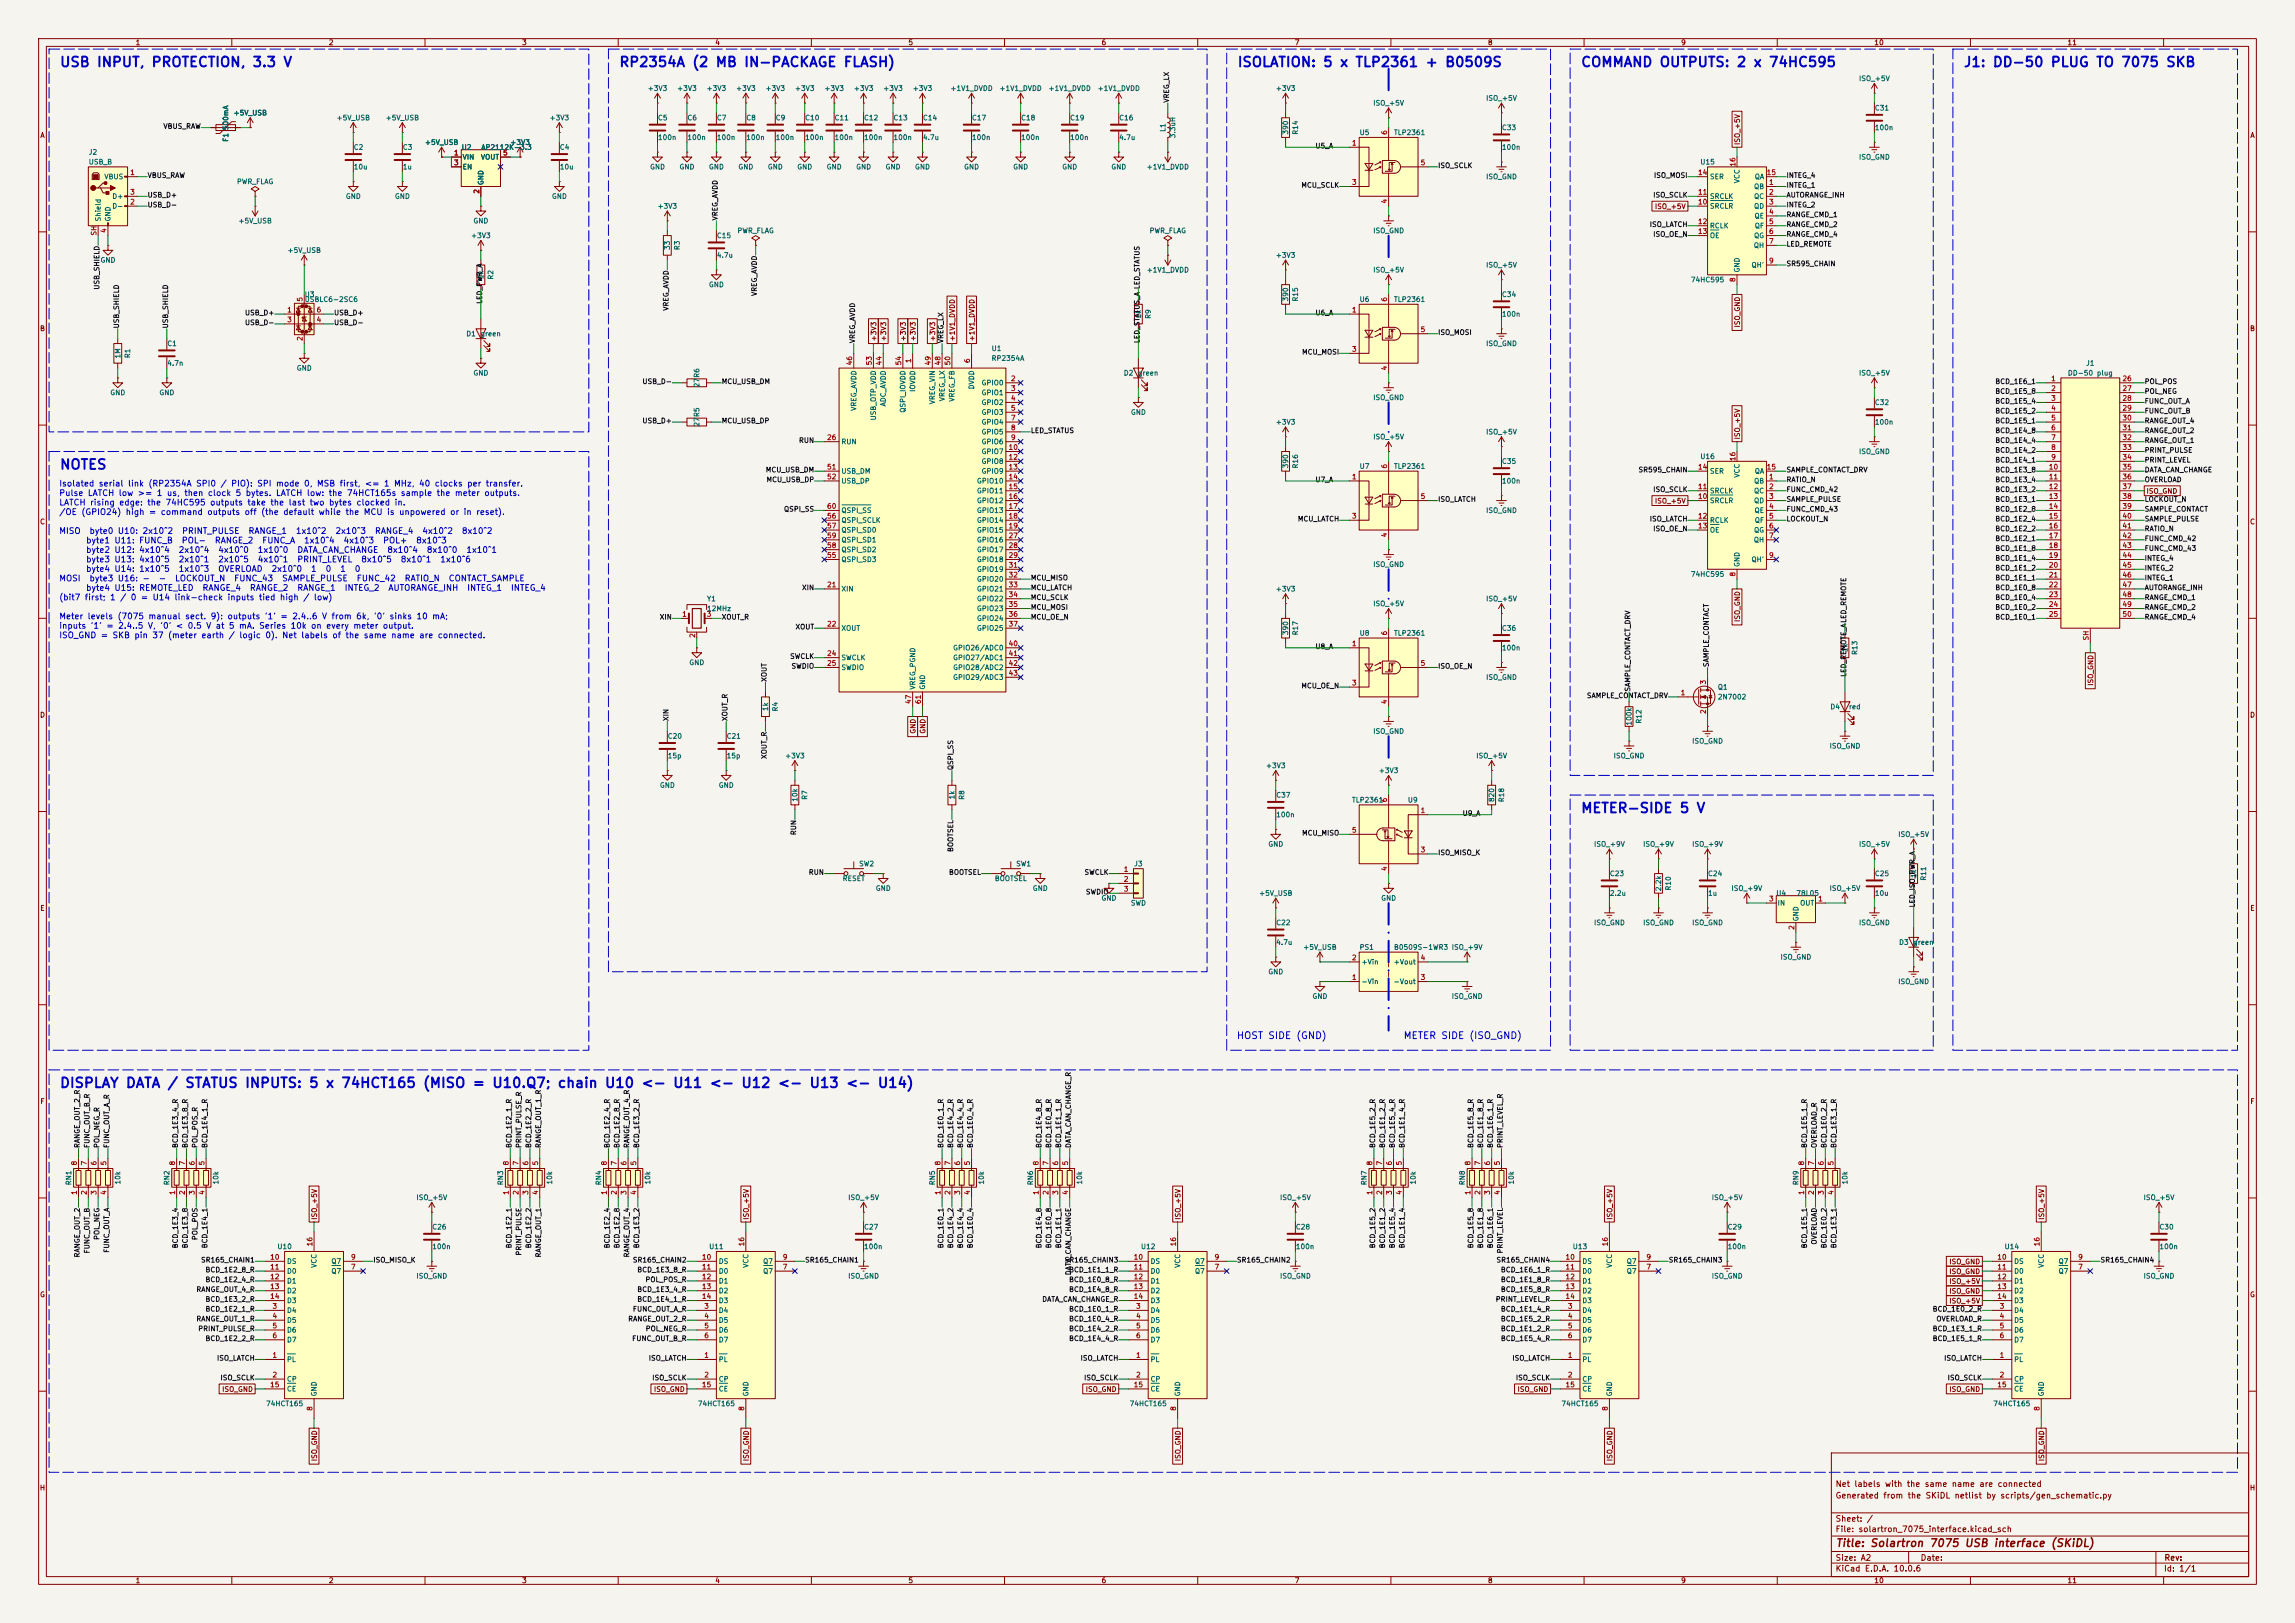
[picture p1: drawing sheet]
<svg xmlns="http://www.w3.org/2000/svg" width="594mm" height="420mm" viewBox="0 0 594 420" stroke-linecap="round" stroke-linejoin="round" font-family="sans-serif">
<defs><g id="words">
<g font-size="2.5" fill="#0000c2">
<text x="15.3" y="18">USB INPUT, PROTECTION, 3.3 V</text>
<text x="160.1" y="18">RP2354A (2 MB IN-PACKAGE FLASH)</text>
<text x="320.1" y="18">ISOLATION: 5 x TLP2361 + B0509S</text>
<text x="409" y="18">COMMAND OUTPUTS: 2 x 74HC595</text>
<text x="508.1" y="18">J1: DD-50 PLUG TO 7075 SKB</text>
<text x="15.3" y="122.1">NOTES</text>
<text x="409" y="211">METER-SIDE 5 V</text>
<text x="15.3" y="282.1">DISPLAY DATA / STATUS INPUTS: 5 x 74HCT165 (MISO = U10.Q7; chain U10 &lt;- U11 &lt;- U12 &lt;- U13 &lt;- U14)</text>
</g>
<text font-size="2" fill="#840000" x="475" y="400.8">Title: Solartron 7075 USB interface (SKiDL)</text>
<g font-size="1.8" fill="#0000c2">
<text x="320" y="269.3">HOST SIDE (GND)</text>
<text x="363.1" y="269.3">METER SIDE (ISO_GND)</text>
</g>
<g font-size="1.5" fill="#0000c2">
<text x="15.2" y="126.3">Isolated serial link (RP2354A SPI0 / PIO): SPI mode 0, MSB first, &lt;= 1 MHz, 40 clocks per transfer.</text>
<text x="15.2" y="128.7">Pulse LATCH low &gt;= 1 us, then clock 5 bytes. LATCH low: the 74HCT165s sample the meter outputs.</text>
<text x="15.2" y="131.2">LATCH rising edge: the 74HC595 outputs take the last two bytes clocked in.</text>
<text x="15.2" y="133.6">/OE (GPIO24) high = command outputs off (the default while the MCU is unpowered or in reset).</text>
<text x="15.2" y="138.5">MISO</text>
<text x="22.2" y="141">byte1 U11: FUNC_B</text>
<text x="22.2" y="143.4">byte2 U12: 4x10^4</text>
<text x="23" y="138.5">byte0 U10: 2x10^2</text>
<text x="46.1" y="143.4">2x10^4</text>
<text x="46.9" y="141">POL-</text>
<text x="47" y="138.5">PRINT_PULSE</text>
<text x="55.5" y="141">RANGE_2</text>
<text x="56.3" y="143.4">4x10^0</text>
<text x="64.2" y="138.5">RANGE_1</text>
<text x="66.6" y="143.4">1x10^0</text>
<text x="67.7" y="141">FUNC_A</text>
<text x="76.4" y="138.5">1x10^2</text>
<text x="76.8" y="143.4">DATA_CAN_CHANGE</text>
<text x="78.5" y="141">1x10^4</text>
<text x="86.7" y="138.5">2x10^3</text>
<text x="88.8" y="141">4x10^3</text>
<text x="96.9" y="138.5">RANGE_4</text>
<text x="99" y="141">POL+</text>
<text x="100.1" y="143.4">8x10^4</text>
<text x="107.6" y="141">8x10^3</text>
<text x="109.2" y="138.5">4x10^2</text>
<text x="110.3" y="143.4">8x10^0</text>
<text x="119.4" y="138.5">8x10^2</text>
<text x="120.6" y="143.4">1x10^1</text>
<text x="22.2" y="145.9">byte3 U13: 4x10^5</text>
<text x="22.2" y="148.3">byte4 U14: 1x10^5</text>
<text x="46.1" y="145.9">2x10^1</text>
<text x="46.1" y="148.3">1x10^3</text>
<text x="56.3" y="145.9">2x10^5</text>
<text x="56.3" y="148.3">OVERLOAD</text>
<text x="66.6" y="145.9">4x10^1</text>
<text x="70.1" y="148.3">2x10^0</text>
<text x="76.8" y="145.9">PRINT_LEVEL</text>
<text x="80.4" y="148.3">1</text>
<text x="84.1" y="148.3">0</text>
<text x="87.9" y="148.3">1</text>
<text x="91.7" y="148.3">0</text>
<text x="93.3" y="145.9">8x10^5</text>
<text x="103.6" y="145.9">8x10^1</text>
<text x="113.8" y="145.9">1x10^6</text>
<text x="15.2" y="150.8">MOSI</text>
<text x="15.2" y="155.7">(bit7 first; 1 / 0 = U14 link-check inputs tied high / low)</text>
<text x="22.2" y="153.2">byte4 U15: REMOTE_LED</text>
<text x="23" y="150.8">byte3 U16: -</text>
<text x="41" y="150.8">-</text>
<text x="45.2" y="150.8">LOCKOUT_N</text>
<text x="52.3" y="153.2">RANGE_4</text>
<text x="60.5" y="150.8">FUNC_43</text>
<text x="64.5" y="153.2">RANGE_2</text>
<text x="72.9" y="150.8">SAMPLE_PULSE</text>
<text x="76.8" y="153.2">RANGE_1</text>
<text x="89.1" y="153.2">INTEG_2</text>
<text x="92.2" y="150.8">FUNC_42</text>
<text x="100.4" y="153.2">AUTORANGE_INH</text>
<text x="104.6" y="150.8">RATIO_N</text>
<text x="116" y="150.8">CONTACT_SAMPLE</text>
<text x="120.8" y="153.2">INTEG_1</text>
<text x="132.1" y="153.2">INTEG_4</text>
<text x="15.2" y="160.6">Meter levels (7075 manual sect. 9): outputs '1' = 2.4..6 V from 6k, '0' sinks 10 mA;</text>
<text x="15.2" y="163.1">inputs '1' = 2.4..5 V, '0' &lt; 0.5 V at 5 mA. Series 10k on every meter output.</text>
<text x="15.2" y="165.5">ISO_GND = SKB pin 37 (meter earth / logic 0). Net labels of the same name are connected.</text>
</g>
<g font-size="1.5" fill="#840000">
<text x="475" y="388.1">Generated from the SKiDL netlist by scripts/gen_schematic.py</text>
<text x="475" y="385.1">Net labels with the same name are connected</text>
<text x="475" y="394.1">Sheet: /</text>
<text x="475" y="396.8">File: solartron_7075_interface.kicad_sch</text>
<text x="475" y="407">KiCad E.D.A. 10.0.6</text>
<text x="475" y="404.2">Size: A2</text>
<text x="497" y="404.2">Date:</text>
<text x="560" y="407">Id: 1/1</text>
<text x="560.1" y="404.2">Rev:</text>
</g>
<g font-size="1.3" fill="#840000">
<text x="35" y="12">1</text>
<text x="85" y="12">2</text>
<text x="135" y="12">3</text>
<text x="185" y="12">4</text>
<text x="235" y="12">5</text>
<text x="285" y="12">6</text>
<text x="335" y="12">7</text>
<text x="385" y="12">8</text>
<text x="435" y="12">9</text>
<text x="485" y="12">10</text>
<text x="535" y="12">11</text>
<text x="10.3" y="36">A</text>
<text x="582.3" y="36">A</text>
<text x="450.6" y="37.7" transform="rotate(-90 450.6 37.7)">ISO_+5V</text>
<text x="428.2" y="54.4">ISO_+5V</text>
<text x="10.2" y="86">B</text>
<text x="227.1" y="88.5" transform="rotate(-90 227.1 88.5)">+3V3</text>
<text x="229.7" y="88.5" transform="rotate(-90 229.7 88.5)">+3V3</text>
<text x="234.7" y="88.5" transform="rotate(-90 234.7 88.5)">+3V3</text>
<text x="237.3" y="88.5" transform="rotate(-90 237.3 88.5)">+3V3</text>
<text x="242.4" y="88.5" transform="rotate(-90 242.4 88.5)">+3V3</text>
<text x="247.4" y="88.5" transform="rotate(-90 247.4 88.5)">+1V1_DVDD</text>
<text x="252.5" y="88.5" transform="rotate(-90 252.5 88.5)">+1V1_DVDD</text>
<text x="450.6" y="84.9" transform="rotate(-90 450.6 84.9)">ISO_GND</text>
<text x="582.2" y="86">B</text>
<text x="450.6" y="113.9" transform="rotate(-90 450.6 113.9)">ISO_+5V</text>
<text x="428.2" y="130.6">ISO_+5V</text>
<text x="555.4" y="128.1">ISO_GND</text>
<text x="10.2" y="136">C</text>
<text x="582.2" y="136">C</text>
<text x="450.6" y="161.1" transform="rotate(-90 450.6 161.1)">ISO_GND</text>
<text x="542.1" y="177.6" transform="rotate(-90 542.1 177.6)">ISO_GND</text>
<text x="10.2" y="186">D</text>
<text x="582.2" y="186">D</text>
<text x="237.3" y="190" transform="rotate(-90 237.3 190)">GND</text>
<text x="239.8" y="190" transform="rotate(-90 239.8 190)">GND</text>
<text x="10.3" y="236">E</text>
<text x="582.3" y="236">E</text>
<text x="10.3" y="286">F</text>
<text x="582.3" y="286">F</text>
<text x="82.3" y="315.8" transform="rotate(-90 82.3 315.8)">ISO_+5V</text>
<text x="194.1" y="315.8" transform="rotate(-90 194.1 315.8)">ISO_+5V</text>
<text x="305.9" y="315.8" transform="rotate(-90 305.9 315.8)">ISO_+5V</text>
<text x="417.6" y="315.8" transform="rotate(-90 417.6 315.8)">ISO_+5V</text>
<text x="529.4" y="315.8" transform="rotate(-90 529.4 315.8)">ISO_+5V</text>
<text x="504.4" y="327.4">ISO_GND</text>
<text x="504.4" y="330">ISO_GND</text>
<text x="10.2" y="336">G</text>
<text x="504.4" y="335.1">ISO_GND</text>
<text x="504.4" y="332.5">ISO_+5V</text>
<text x="582.2" y="336">G</text>
<text x="504.4" y="337.6">ISO_+5V</text>
<text x="57.4" y="360.5">ISO_GND</text>
<text x="169.1" y="360.5">ISO_GND</text>
<text x="280.9" y="360.5">ISO_GND</text>
<text x="392.6" y="360.5">ISO_GND</text>
<text x="504.4" y="360.5">ISO_GND</text>
<text x="82.3" y="378.3" transform="rotate(-90 82.3 378.3)">ISO_GND</text>
<text x="194.1" y="378.3" transform="rotate(-90 194.1 378.3)">ISO_GND</text>
<text x="305.9" y="378.3" transform="rotate(-90 305.9 378.3)">ISO_GND</text>
<text x="417.6" y="378.3" transform="rotate(-90 417.6 378.3)">ISO_GND</text>
<text x="529.4" y="378.3" transform="rotate(-90 529.4 378.3)">ISO_GND</text>
<text x="10.2" y="386">H</text>
<text x="582.2" y="386">H</text>
<text x="35" y="410">1</text>
<text x="85" y="410">2</text>
<text x="135" y="410">3</text>
<text x="185" y="410">4</text>
<text x="235" y="410">5</text>
<text x="285" y="410">6</text>
<text x="335" y="410">7</text>
<text x="385" y="410">8</text>
<text x="435" y="410">9</text>
<text x="485" y="410">10</text>
<text x="535" y="410">11</text>
</g>
<g font-size="1.3" fill="#006464">
<text x="167.5" y="23.8">+3V3</text>
<text x="175.1" y="23.8">+3V3</text>
<text x="182.8" y="23.8">+3V3</text>
<text x="190.4" y="23.8">+3V3</text>
<text x="198" y="23.8">+3V3</text>
<text x="205.6" y="23.8">+3V3</text>
<text x="213.2" y="23.8">+3V3</text>
<text x="220.9" y="23.8">+3V3</text>
<text x="228.5" y="23.8">+3V3</text>
<text x="236.1" y="23.8">+3V3</text>
<text x="245.9" y="23.8">+1V1_DVDD</text>
<text x="258.6" y="23.8">+1V1_DVDD</text>
<text x="271.3" y="23.8">+1V1_DVDD</text>
<text x="284" y="23.8">+1V1_DVDD</text>
<text x="330.1" y="23.8">+3V3</text>
<text x="481" y="21.3">ISO_+5V</text>
<text x="355.3" y="27.6">ISO_+5V</text>
<text x="384.5" y="26.4">ISO_+5V</text>
<text x="485.1" y="28.9">C31</text>
<text x="59.4" y="33.8" transform="rotate(-90 59.4 33.8)">500mA</text>
<text x="60.3" y="30.2">+5V_USB</text>
<text x="87" y="31.4">+5V_USB</text>
<text x="99.7" y="31.4">+5V_USB</text>
<text x="142.1" y="31.4">+3V3</text>
<text x="170.2" y="31.4">C5</text>
<text x="177.8" y="31.4">C6</text>
<text x="185.4" y="31.4">C7</text>
<text x="193" y="31.4">C8</text>
<text x="200.6" y="31.4">C9</text>
<text x="208.3" y="31.4">C10</text>
<text x="215.9" y="31.4">C11</text>
<text x="223.5" y="31.4">C12</text>
<text x="231.1" y="31.4">C13</text>
<text x="238.7" y="31.4">C14</text>
<text x="251.4" y="31.4">C17</text>
<text x="264.1" y="31.4">C18</text>
<text x="276.8" y="31.4">C19</text>
<text x="289.5" y="31.4">C16</text>
<text x="302" y="34.3" transform="rotate(-90 302 34.3)">L1</text>
<text x="304.5" y="35.9" transform="rotate(-90 304.5 35.9)">3.3uH</text>
<text x="333.7" y="35" transform="rotate(-90 333.7 35)">390</text>
<text x="336.2" y="35" transform="rotate(-90 336.2 35)">R14</text>
<text x="351.8" y="35.3">U5</text>
<text x="360.7" y="35.3">TLP2361</text>
<text x="388.6" y="34">C33</text>
<text x="485.1" y="34">100n</text>
<text x="22.8" y="40.3">J2</text>
<text x="59.4" y="36.8" transform="rotate(-90 59.4 36.8)">F1</text>
<text x="91.4" y="39.1">C2</text>
<text x="104.1" y="39.1">C3</text>
<text x="109.8" y="37.8">+5V_USB</text>
<text x="119.4" y="39.1">U2</text>
<text x="119.6" y="41.6">VIN</text>
<text x="124.3" y="41.6">VOUT</text>
<text x="124.4" y="39.1">AP2112K-3.3</text>
<text x="132" y="37.8">+3V3</text>
<text x="144.8" y="39.1">C4</text>
<text x="170.2" y="36.5">100n</text>
<text x="177.8" y="36.5">100n</text>
<text x="185.4" y="36.5">100n</text>
<text x="193" y="36.5">100n</text>
<text x="200.6" y="36.5">100n</text>
<text x="208.3" y="36.5">100n</text>
<text x="215.9" y="36.5">100n</text>
<text x="223.5" y="36.5">100n</text>
<text x="231.1" y="36.5">100n</text>
<text x="238.7" y="36.5">4.7u</text>
<text x="251.4" y="36.5">100n</text>
<text x="264.1" y="36.5">100n</text>
<text x="276.8" y="36.5">100n</text>
<text x="289.5" y="36.5">4.7u</text>
<text x="388.6" y="39.1">100n</text>
<text x="481" y="41.6">ISO_GND</text>
<text x="22.8" y="42.9">USB_B</text>
<text x="26.9" y="46.7">VBUS</text>
<text x="61.2" y="48">PWR_FLAG</text>
<text x="91.4" y="44.1">10u</text>
<text x="104.1" y="44.1">1u</text>
<text x="119.6" y="44.1">EN</text>
<text x="144.8" y="44.1">10u</text>
<text x="168.1" y="44.1">GND</text>
<text x="175.7" y="44.1">GND</text>
<text x="183.4" y="44.1">GND</text>
<text x="191" y="44.1">GND</text>
<text x="198.6" y="44.1">GND</text>
<text x="206.2" y="44.1">GND</text>
<text x="213.8" y="44.1">GND</text>
<text x="221.5" y="44.1">GND</text>
<text x="229.1" y="44.1">GND</text>
<text x="236.7" y="44.1">GND</text>
<text x="249.4" y="44.1">GND</text>
<text x="262.1" y="44.1">GND</text>
<text x="274.8" y="44.1">GND</text>
<text x="287.5" y="44.1">GND</text>
<text x="296.7" y="44.1">+1V1_DVDD</text>
<text x="384.5" y="46.7">ISO_GND</text>
<text x="440" y="42.9">U15</text>
<text x="442.4" y="46.7">SER</text>
<text x="450.5" y="47.5" transform="rotate(-90 450.5 47.5)">VCC</text>
<text x="454" y="46.7">QA</text>
<text x="28.9" y="51.8">D+</text>
<text x="89.4" y="51.8">GND</text>
<text x="102.1" y="51.8">GND</text>
<text x="125.4" y="48" transform="rotate(-90 125.4 48)">GND</text>
<text x="142.7" y="51.8">GND</text>
<text x="442.4" y="51.8">SRCLK</text>
<text x="453.9" y="49.2">QB</text>
<text x="453.9" y="51.8">QC</text>
<text x="26.4" y="57.4" transform="rotate(-90 26.4 57.4)">Shield</text>
<text x="28.9" y="57.4" transform="rotate(-90 28.9 57.4)">GND</text>
<text x="28.9" y="54.3">D-</text>
<text x="61.6" y="58.1">+5V_USB</text>
<text x="122.4" y="58.1">GND</text>
<text x="170.1" y="54.3">+3V3</text>
<text x="442.4" y="54.3">SRCLR</text>
<text x="442.4" y="59.4">RCLK</text>
<text x="453.9" y="54.3">QD</text>
<text x="454" y="56.8">QE</text>
<text x="454" y="59.4">QF</text>
<text x="74.3" y="65.7">+5V_USB</text>
<text x="121.8" y="61.9">+3V3</text>
<text x="173.7" y="64.8" transform="rotate(-90 173.7 64.8)">33</text>
<text x="176.2" y="64.9" transform="rotate(-90 176.2 64.9)">R3</text>
<text x="185.4" y="61.9">C15</text>
<text x="190.7" y="60.7">PWR_FLAG</text>
<text x="297.4" y="60.7">PWR_FLAG</text>
<text x="355.3" y="60.7">ISO_GND</text>
<text x="442.4" y="61.9">OE</text>
<text x="453.8" y="64.5">QH</text>
<text x="453.9" y="61.9">QG</text>
<text x="25.9" y="68.3">GND</text>
<text x="185.4" y="67">4.7u</text>
<text x="296.7" y="70.8">+1V1_DVDD</text>
<text x="330.1" y="67">+3V3</text>
<text x="355.3" y="70.8">ISO_+5V</text>
<text x="384.5" y="69.5">ISO_+5V</text>
<text x="450.5" y="70.6" transform="rotate(-90 450.5 70.6)">GND</text>
<text x="453.2" y="69.5">QH'</text>
<text x="78.7" y="77.2">U3</text>
<text x="125.4" y="72.4" transform="rotate(-90 125.4 72.4)">1k</text>
<text x="128" y="72.5" transform="rotate(-90 128 72.5)">R2</text>
<text x="183.4" y="74.6">GND</text>
<text x="388.6" y="77.2">C34</text>
<text x="437.5" y="73.4">74HC595</text>
<text x="78.7" y="78.4">USBLC6-2SC6</text>
<text x="295.6" y="82.5" transform="rotate(-90 295.6 82.5)">1k</text>
<text x="298.1" y="82.6" transform="rotate(-90 298.1 82.6)">R9</text>
<text x="333.7" y="78.1" transform="rotate(-90 333.7 78.1)">390</text>
<text x="336.2" y="78.2" transform="rotate(-90 336.2 78.2)">R15</text>
<text x="351.8" y="78.4">U6</text>
<text x="360.7" y="78.4">TLP2361</text>
<text x="388.6" y="82.2">100n</text>
<text x="43.2" y="89.9">C1</text>
<text x="120.6" y="87.3">D1</text>
<text x="124.2" y="87.3">green</text>
<text x="384.5" y="89.9">ISO_GND</text>
<text x="31.4" y="92.9" transform="rotate(-90 31.4 92.9)">1M</text>
<text x="34" y="92.8" transform="rotate(-90 34 92.8)">R1</text>
<text x="43.2" y="94.9">4.7n</text>
<text x="256.5" y="91.1">U1</text>
<text x="256.5" y="93.7">RP2354A</text>
<text x="539.8" y="94.9">J1</text>
<text x="76.7" y="96.2">GND</text>
<text x="122.4" y="97.5">GND</text>
<text x="181.3" y="100.4" transform="rotate(-90 181.3 100.4)">27</text>
<text x="181.3" y="97.9" transform="rotate(-90 181.3 97.9)">R6</text>
<text x="237.2" y="101.5" transform="rotate(-90 237.2 101.5)">IOVDD</text>
<text x="252.4" y="100.9" transform="rotate(-90 252.4 100.9)">DVDD</text>
<text x="253.9" y="100">GPIO0</text>
<text x="290.7" y="97.5">D2</text>
<text x="294.4" y="97.5">green</text>
<text x="481" y="97.5">ISO_+5V</text>
<text x="535.1" y="97.5">DD-50 plug</text>
<text x="28.4" y="102.6">GND</text>
<text x="41.1" y="102.6">GND</text>
<text x="221.9" y="106.4" transform="rotate(-90 221.9 106.4)">VREG_AVDD</text>
<text x="229.6" y="105.3" transform="rotate(-90 229.6 105.3)">ADC_AVDD</text>
<text x="234.6" y="106.9" transform="rotate(-90 234.6 106.9)">QSPI_IOVDD</text>
<text x="242.3" y="104.8" transform="rotate(-90 242.3 104.8)">VREG_VIN</text>
<text x="244.8" y="104" transform="rotate(-90 244.8 104)">VREG_LX</text>
<text x="247.3" y="104.1" transform="rotate(-90 247.3 104.1)">VREG_FB</text>
<text x="253.9" y="102.6">GPIO1</text>
<text x="253.9" y="105.1">GPIO2</text>
<text x="253.9" y="107.6">GPIO3</text>
<text x="292.6" y="107.6">GND</text>
<text x="355.3" y="103.8">ISO_GND</text>
<text x="485.1" y="105.1">C32</text>
<text x="181.3" y="110.6" transform="rotate(-90 181.3 110.6)">27</text>
<text x="181.3" y="108" transform="rotate(-90 181.3 108)">R5</text>
<text x="227" y="108.9" transform="rotate(-90 227 108.9)">USB_OTP_VDD</text>
<text x="253.9" y="110.2">GPIO4</text>
<text x="253.9" y="112.7">GPIO5</text>
<text x="330.1" y="110.2">+3V3</text>
<text x="355.3" y="114">ISO_+5V</text>
<text x="384.5" y="112.7">ISO_+5V</text>
<text x="485.1" y="110.2">100n</text>
<text x="217.7" y="115.3">RUN</text>
<text x="253.9" y="115.3">GPIO6</text>
<text x="253.9" y="117.8">GPIO7</text>
<text x="440" y="119.1">U16</text>
<text x="481" y="117.8">ISO_GND</text>
<text x="217.7" y="122.9">USB_DM</text>
<text x="217.7" y="125.4">USB_DP</text>
<text x="252.7" y="125.4">GPIO10</text>
<text x="253.9" y="120.3">GPIO8</text>
<text x="253.9" y="122.9">GPIO9</text>
<text x="333.7" y="121.3" transform="rotate(-90 333.7 121.3)">390</text>
<text x="336.2" y="121.4" transform="rotate(-90 336.2 121.4)">R16</text>
<text x="351.8" y="121.6">U7</text>
<text x="360.7" y="121.6">TLP2361</text>
<text x="388.6" y="120.3">C35</text>
<text x="388.6" y="125.4">100n</text>
<text x="442.4" y="122.9">SER</text>
<text x="450.5" y="123.7" transform="rotate(-90 450.5 123.7)">VCC</text>
<text x="453.9" y="125.4">QB</text>
<text x="454" y="122.9">QA</text>
<text x="252.7" y="128">GPIO11</text>
<text x="252.7" y="130.5">GPIO12</text>
<text x="442.4" y="130.5">SRCLR</text>
<text x="442.4" y="128">SRCLK</text>
<text x="453.9" y="128">QC</text>
<text x="453.9" y="130.5">QD</text>
<text x="217.7" y="135.6">QSPI_SCLK</text>
<text x="217.7" y="133">QSPI_SS</text>
<text x="252.7" y="133">GPIO13</text>
<text x="252.7" y="135.6">GPIO14</text>
<text x="384.5" y="133">ISO_GND</text>
<text x="442.4" y="135.6">RCLK</text>
<text x="454" y="133">QE</text>
<text x="454" y="135.6">QF</text>
<text x="217.7" y="138.1">QSPI_SD0</text>
<text x="217.7" y="143.2">QSPI_SD2</text>
<text x="217.7" y="140.7">QSPI_SD1</text>
<text x="252.7" y="138.1">GPIO15</text>
<text x="252.7" y="140.7">GPIO16</text>
<text x="252.7" y="143.2">GPIO17</text>
<text x="442.4" y="138.1">OE</text>
<text x="453.8" y="140.7">QH</text>
<text x="453.9" y="138.1">QG</text>
<text x="217.7" y="145.7">QSPI_SD3</text>
<text x="252.7" y="145.7">GPIO18</text>
<text x="252.7" y="148.3">GPIO19</text>
<text x="355.3" y="147">ISO_GND</text>
<text x="437.5" y="149.6">74HC595</text>
<text x="450.5" y="146.8" transform="rotate(-90 450.5 146.8)">GND</text>
<text x="453.2" y="145.7">QH'</text>
<text x="182.9" y="155.9">Y1</text>
<text x="217.7" y="153.4">XIN</text>
<text x="252.7" y="150.8">GPIO20</text>
<text x="252.7" y="153.4">GPIO21</text>
<text x="252.7" y="155.9">GPIO22</text>
<text x="330.1" y="153.4">+3V3</text>
<text x="384.5" y="155.9">ISO_+5V</text>
<text x="182.9" y="158.4">12MHz</text>
<text x="252.7" y="158.4">GPIO23</text>
<text x="252.7" y="161">GPIO24</text>
<text x="355.3" y="157.2">ISO_+5V</text>
<text x="217.7" y="163.5">XOUT</text>
<text x="252.7" y="163.5">GPIO25</text>
<text x="333.7" y="164.5" transform="rotate(-90 333.7 164.5)">390</text>
<text x="336.2" y="164.5" transform="rotate(-90 336.2 164.5)">R17</text>
<text x="351.8" y="164.8">U8</text>
<text x="360.7" y="164.8">TLP2361</text>
<text x="388.6" y="163.5">C36</text>
<text x="178.3" y="172.4">GND</text>
<text x="217.7" y="171.1">SWCLK</text>
<text x="217.7" y="173.7">SWDIO</text>
<text x="246.6" y="168.6">GPIO26/ADC0</text>
<text x="246.6" y="171.1">GPIO27/ADC1</text>
<text x="246.6" y="173.7">GPIO28/ADC2</text>
<text x="388.6" y="168.6">100n</text>
<text x="478.5" y="168.9" transform="rotate(-90 478.5 168.9)">1k</text>
<text x="481" y="169.6" transform="rotate(-90 481 169.6)">R13</text>
<text x="237.2" y="178.6" transform="rotate(-90 237.2 178.6)">VREG_PGND</text>
<text x="239.7" y="178.6" transform="rotate(-90 239.7 178.6)">GND</text>
<text x="246.6" y="176.2">GPIO29/ADC3</text>
<text x="384.5" y="176.2">ISO_GND</text>
<text x="444.5" y="178.8">Q1</text>
<text x="199.1" y="184.1" transform="rotate(-90 199.1 184.1)">1k</text>
<text x="201.6" y="184.2" transform="rotate(-90 201.6 184.2)">R4</text>
<text x="444.5" y="181.3">2N7002</text>
<text x="473.6" y="183.8">D4</text>
<text x="478.4" y="183.8">red</text>
<text x="172.7" y="191.5">C20</text>
<text x="187.9" y="191.5">C21</text>
<text x="355.3" y="190.2">ISO_GND</text>
<text x="422.6" y="187.9" transform="rotate(-90 422.6 187.9)">100k</text>
<text x="425.1" y="187.4" transform="rotate(-90 425.1 187.4)">R12</text>
<text x="172.7" y="196.5">15p</text>
<text x="187.9" y="196.5">15p</text>
<text x="203.1" y="196.5">+3V3</text>
<text x="382" y="196.5">ISO_+5V</text>
<text x="417.5" y="196.5">ISO_GND</text>
<text x="437.8" y="192.7">ISO_GND</text>
<text x="473.4" y="194">ISO_GND</text>
<text x="327.5" y="199.1">+3V3</text>
<text x="356.7" y="200.4">+3V3</text>
<text x="170.7" y="204.2">GND</text>
<text x="185.9" y="204.2">GND</text>
<text x="206.7" y="207.6" transform="rotate(-90 206.7 207.6)">10k</text>
<text x="209.2" y="207.1" transform="rotate(-90 209.2 207.1)">R7</text>
<text x="247.3" y="207" transform="rotate(-90 247.3 207)">1k</text>
<text x="249.9" y="207.1" transform="rotate(-90 249.9 207.1)">R8</text>
<text x="330.2" y="206.7">C37</text>
<text x="349.8" y="208">TLP2361</text>
<text x="364.3" y="208">U9</text>
<text x="387" y="207.7" transform="rotate(-90 387 207.7)">820</text>
<text x="389.6" y="207.7" transform="rotate(-90 389.6 207.7)">R18</text>
<text x="330.2" y="211.8">100n</text>
<text x="328.1" y="219.4">GND</text>
<text x="412.4" y="219.4">ISO_+9V</text>
<text x="425.1" y="219.4">ISO_+9V</text>
<text x="437.8" y="219.4">ISO_+9V</text>
<text x="481" y="219.4">ISO_+5V</text>
<text x="491.2" y="216.9">ISO_+5V</text>
<text x="222.2" y="224.5">SW2</text>
<text x="262.9" y="224.5">SW1</text>
<text x="293.4" y="224.5">J3</text>
<text x="416.5" y="227">C23</text>
<text x="441.9" y="227">C24</text>
<text x="485.1" y="227">C25</text>
<text x="496.3" y="227.3" transform="rotate(-90 496.3 227.3)">1k</text>
<text x="218" y="228.3">RESET</text>
<text x="226.5" y="230.8">GND</text>
<text x="257.4" y="228.3">BOOTSEL</text>
<text x="267.2" y="230.8">GND</text>
<text x="285" y="233.4">GND</text>
<text x="325.7" y="232.1">+5V_USB</text>
<text x="357.3" y="233.4">GND</text>
<text x="416.5" y="232.1">2.2u</text>
<text x="430.2" y="230.8" transform="rotate(-90 430.2 230.8)">2.2k</text>
<text x="432.8" y="230.6" transform="rotate(-90 432.8 230.6)">R10</text>
<text x="441.9" y="232.1">1u</text>
<text x="448" y="230.8">ISO_+9V</text>
<text x="459.6" y="232.1">U4</text>
<text x="464.8" y="232.1">78L05</text>
<text x="473.4" y="230.8">ISO_+5V</text>
<text x="485.1" y="232.1">10u</text>
<text x="498.8" y="228" transform="rotate(-90 498.8 228)">R11</text>
<text x="292.5" y="234.6">SWD</text>
<text x="330.2" y="239.7">C22</text>
<text x="412.4" y="239.7">ISO_GND</text>
<text x="425.1" y="239.7">ISO_GND</text>
<text x="437.8" y="239.7">ISO_GND</text>
<text x="460" y="234.6">IN</text>
<text x="465.8" y="238.5" transform="rotate(-90 465.8 238.5)">GND</text>
<text x="465.8" y="234.6">OUT</text>
<text x="481" y="239.7">ISO_GND</text>
<text x="330.2" y="244.8">4.7u</text>
<text x="491.4" y="244.8">D3</text>
<text x="495.1" y="244.8">green</text>
<text x="337.2" y="246.1">+5V_USB</text>
<text x="351.8" y="246.1">PS1</text>
<text x="352.3" y="249.9">+Vin</text>
<text x="360.6" y="249.9">+Vout</text>
<text x="360.7" y="246.1">B0509S-1WR3 ISO_+9V</text>
<text x="460.7" y="248.6">ISO_GND</text>
<text x="328.1" y="252.4">GND</text>
<text x="352.3" y="255">-Vin</text>
<text x="360.6" y="255">-Vout</text>
<text x="491.2" y="255">ISO_GND</text>
<text x="339.6" y="258.8">GND</text>
<text x="375.6" y="258.8">ISO_GND</text>
<text x="18.7" y="306.8" transform="rotate(-90 18.7 306.8)">RN1</text>
<text x="31.4" y="306.7" transform="rotate(-90 31.4 306.7)">10k</text>
<text x="44.1" y="306.8" transform="rotate(-90 44.1 306.8)">RN2</text>
<text x="56.8" y="306.7" transform="rotate(-90 56.8 306.7)">10k</text>
<text x="107.6" y="310.8">ISO_+5V</text>
<text x="130.5" y="306.8" transform="rotate(-90 130.5 306.8)">RN3</text>
<text x="143.2" y="306.7" transform="rotate(-90 143.2 306.7)">10k</text>
<text x="155.9" y="306.8" transform="rotate(-90 155.9 306.8)">RN4</text>
<text x="168.6" y="306.7" transform="rotate(-90 168.6 306.7)">10k</text>
<text x="219.4" y="310.8">ISO_+5V</text>
<text x="242.3" y="306.8" transform="rotate(-90 242.3 306.8)">RN5</text>
<text x="255" y="306.7" transform="rotate(-90 255 306.7)">10k</text>
<text x="267.7" y="306.8" transform="rotate(-90 267.7 306.8)">RN6</text>
<text x="280.4" y="306.7" transform="rotate(-90 280.4 306.7)">10k</text>
<text x="331.2" y="310.8">ISO_+5V</text>
<text x="354" y="306.8" transform="rotate(-90 354 306.8)">RN7</text>
<text x="366.7" y="306.7" transform="rotate(-90 366.7 306.7)">10k</text>
<text x="379.4" y="306.8" transform="rotate(-90 379.4 306.8)">RN8</text>
<text x="392.1" y="306.7" transform="rotate(-90 392.1 306.7)">10k</text>
<text x="442.9" y="310.8">ISO_+5V</text>
<text x="465.8" y="306.8" transform="rotate(-90 465.8 306.8)">RN9</text>
<text x="478.5" y="306.7" transform="rotate(-90 478.5 306.7)">10k</text>
<text x="554.7" y="310.8">ISO_+5V</text>
<text x="71.7" y="323.5">U10</text>
<text x="111.7" y="318.5">C26</text>
<text x="111.7" y="323.5">100n</text>
<text x="183.4" y="323.5">U11</text>
<text x="223.5" y="318.5">C27</text>
<text x="223.5" y="323.5">100n</text>
<text x="295.2" y="323.5">U12</text>
<text x="335.3" y="318.5">C28</text>
<text x="335.3" y="323.5">100n</text>
<text x="406.9" y="323.5">U13</text>
<text x="447" y="318.5">C29</text>
<text x="447" y="323.5">100n</text>
<text x="518.7" y="323.5">U14</text>
<text x="558.8" y="318.5">C30</text>
<text x="558.8" y="323.5">100n</text>
<text x="74.1" y="327.4">DS</text>
<text x="74.1" y="329.9">D0</text>
<text x="82.2" y="328.2" transform="rotate(-90 82.2 328.2)">VCC</text>
<text x="85.6" y="329.9">Q7</text>
<text x="85.6" y="327.4">Q7</text>
<text x="185.9" y="327.4">DS</text>
<text x="185.9" y="329.9">D0</text>
<text x="194" y="328.2" transform="rotate(-90 194 328.2)">VCC</text>
<text x="197.4" y="329.9">Q7</text>
<text x="197.4" y="327.4">Q7</text>
<text x="297.7" y="327.4">DS</text>
<text x="297.7" y="329.9">D0</text>
<text x="305.8" y="328.2" transform="rotate(-90 305.8 328.2)">VCC</text>
<text x="309.1" y="329.9">Q7</text>
<text x="309.1" y="327.4">Q7</text>
<text x="409.4" y="327.4">DS</text>
<text x="409.4" y="329.9">D0</text>
<text x="417.5" y="328.2" transform="rotate(-90 417.5 328.2)">VCC</text>
<text x="420.9" y="329.9">Q7</text>
<text x="420.9" y="327.4">Q7</text>
<text x="521.2" y="327.4">DS</text>
<text x="521.2" y="329.9">D0</text>
<text x="529.3" y="328.2" transform="rotate(-90 529.3 328.2)">VCC</text>
<text x="532.7" y="329.9">Q7</text>
<text x="532.7" y="327.4">Q7</text>
<text x="74.1" y="332.4">D1</text>
<text x="74.1" y="335">D2</text>
<text x="107.6" y="331.2">ISO_GND</text>
<text x="185.9" y="332.4">D1</text>
<text x="185.9" y="335">D2</text>
<text x="219.4" y="331.2">ISO_GND</text>
<text x="297.7" y="332.4">D1</text>
<text x="297.7" y="335">D2</text>
<text x="331.2" y="331.2">ISO_GND</text>
<text x="409.4" y="332.4">D1</text>
<text x="409.4" y="335">D2</text>
<text x="442.9" y="331.2">ISO_GND</text>
<text x="521.2" y="332.4">D1</text>
<text x="521.2" y="335">D2</text>
<text x="554.7" y="331.2">ISO_GND</text>
<text x="74.1" y="340.1">D4</text>
<text x="74.1" y="337.5">D3</text>
<text x="185.9" y="340.1">D4</text>
<text x="185.9" y="337.5">D3</text>
<text x="297.7" y="340.1">D4</text>
<text x="297.7" y="337.5">D3</text>
<text x="409.4" y="340.1">D4</text>
<text x="409.4" y="337.5">D3</text>
<text x="521.2" y="340.1">D4</text>
<text x="521.2" y="337.5">D3</text>
<text x="74.1" y="342.6">D5</text>
<text x="74.1" y="345.1">D6</text>
<text x="74.1" y="347.7">D7</text>
<text x="185.9" y="342.6">D5</text>
<text x="185.9" y="345.1">D6</text>
<text x="185.9" y="347.7">D7</text>
<text x="297.7" y="342.6">D5</text>
<text x="297.7" y="345.1">D6</text>
<text x="297.7" y="347.7">D7</text>
<text x="409.4" y="342.6">D5</text>
<text x="409.4" y="345.1">D6</text>
<text x="409.4" y="347.7">D7</text>
<text x="521.2" y="342.6">D5</text>
<text x="521.2" y="345.1">D6</text>
<text x="521.2" y="347.7">D7</text>
<text x="74.1" y="352.8">PL</text>
<text x="185.9" y="352.8">PL</text>
<text x="297.7" y="352.8">PL</text>
<text x="409.4" y="352.8">PL</text>
<text x="521.2" y="352.8">PL</text>
<text x="74.1" y="357.8">CP</text>
<text x="185.9" y="357.8">CP</text>
<text x="297.7" y="357.8">CP</text>
<text x="409.4" y="357.8">CP</text>
<text x="521.2" y="357.8">CP</text>
<text x="68.7" y="364.2">74HCT165</text>
<text x="74.1" y="360.4">CE</text>
<text x="82.2" y="361.5" transform="rotate(-90 82.2 361.5)">GND</text>
<text x="180.5" y="364.2">74HCT165</text>
<text x="185.9" y="360.4">CE</text>
<text x="194" y="361.5" transform="rotate(-90 194 361.5)">GND</text>
<text x="292.2" y="364.2">74HCT165</text>
<text x="297.7" y="360.4">CE</text>
<text x="305.8" y="361.5" transform="rotate(-90 305.8 361.5)">GND</text>
<text x="404" y="364.2">74HCT165</text>
<text x="409.4" y="360.4">CE</text>
<text x="417.5" y="361.5" transform="rotate(-90 417.5 361.5)">GND</text>
<text x="515.8" y="364.2">74HCT165</text>
<text x="521.2" y="360.4">CE</text>
<text x="529.3" y="361.5" transform="rotate(-90 529.3 361.5)">GND</text>
</g>
<g font-size="1.3" fill="#0f0f0f">
<text x="302.9" y="26.7" transform="rotate(-90 302.9 26.7)">VREG_LX</text>
<text x="42.2" y="33.6">VBUS_RAW</text>
<text x="340.3" y="38.7">U5_A</text>
<text x="38.1" y="46.3">VBUS_RAW</text>
<text x="372.1" y="43.8">ISO_SCLK</text>
<text x="427.9" y="46.3">ISO_MOSI</text>
<text x="462.3" y="46.3">INTEG_4</text>
<text x="38.1" y="51.4">USB_D+</text>
<text x="38.1" y="54">USB_D-</text>
<text x="336.7" y="48.9">MCU_SCLK</text>
<text x="427.8" y="51.4">ISO_SCLK</text>
<text x="462.3" y="48.9">INTEG_1</text>
<text x="462.3" y="51.4">AUTORANGE_INH</text>
<text x="462.3" y="54">INTEG_2</text>
<text x="186" y="57.2" transform="rotate(-90 186 57.2)">VREG_AVDD</text>
<text x="426.9" y="59">ISO_LATCH</text>
<text x="462.3" y="59">RANGE_CMD_2</text>
<text x="462.3" y="56.5">RANGE_CMD_1</text>
<text x="427.8" y="61.6">ISO_OE_N</text>
<text x="462.3" y="64.1">LED_REMOTE</text>
<text x="462.3" y="61.6">RANGE_CMD_4</text>
<text x="462.3" y="69.2">SR595_CHAIN</text>
<text x="26" y="75.1" transform="rotate(-90 26 75.1)">USB_SHIELD</text>
<text x="196.2" y="76.7" transform="rotate(-90 196.2 76.7)">VREG_AVDD</text>
<text x="63.3" y="81.9">USB_D+</text>
<text x="86.3" y="81.9">USB_D+</text>
<text x="125.1" y="78.8" transform="rotate(-90 125.1 78.8)">LED_PWR_A</text>
<text x="173.3" y="80.5" transform="rotate(-90 173.3 80.5)">VREG_AVDD</text>
<text x="340.3" y="81.9">U6_A</text>
<text x="31.1" y="85.1" transform="rotate(-90 31.1 85.1)">USB_SHIELD</text>
<text x="43.8" y="85.1" transform="rotate(-90 43.8 85.1)">USB_SHIELD</text>
<text x="63.3" y="84.4">USB_D-</text>
<text x="86.3" y="84.4">USB_D-</text>
<text x="221.6" y="88.9" transform="rotate(-90 221.6 88.9)">VREG_AVDD</text>
<text x="244.5" y="88.9" transform="rotate(-90 244.5 88.9)">VREG_LX</text>
<text x="295.3" y="88.9" transform="rotate(-90 295.3 88.9)">LED_STATUS_A LED_STATUS</text>
<text x="372.1" y="87">ISO_MOSI</text>
<text x="336.9" y="92.1">MCU_MOSI</text>
<text x="166.1" y="99.7">USB_D-</text>
<text x="186.7" y="99.7">MCU_USB_DM</text>
<text x="516.3" y="99.7">BCD_1E6_1</text>
<text x="555" y="99.7">POL_POS</text>
<text x="516.3" y="107.3">BCD_1E5_2</text>
<text x="516.3" y="104.8">BCD_1E5_4</text>
<text x="516.3" y="102.2">BCD_1E5_8</text>
<text x="555" y="102.2">POL_NEG</text>
<text x="555" y="104.8">FUNC_OUT_A</text>
<text x="555" y="107.3">FUNC_OUT_B</text>
<text x="166.1" y="109.8">USB_D+</text>
<text x="186.7" y="109.8">MCU_USB_DP</text>
<text x="266.7" y="112.4">LED_STATUS</text>
<text x="516.3" y="112.4">BCD_1E4_8</text>
<text x="516.3" y="109.8">BCD_1E5_1</text>
<text x="555" y="109.8">RANGE_OUT_4</text>
<text x="555" y="112.4">RANGE_OUT_2</text>
<text x="206.7" y="114.9">RUN</text>
<text x="516.3" y="120">BCD_1E4_1</text>
<text x="516.3" y="117.5">BCD_1E4_2</text>
<text x="516.3" y="114.9">BCD_1E4_4</text>
<text x="555" y="114.9">RANGE_OUT_1</text>
<text x="555" y="117.5">PRINT_PULSE</text>
<text x="555" y="120">PRINT_LEVEL</text>
<text x="198.1" y="122.5">MCU_USB_DM</text>
<text x="198.3" y="125.1">MCU_USB_DP</text>
<text x="340.3" y="125.1">U7_A</text>
<text x="424" y="122.5">SR595_CHAIN</text>
<text x="462.3" y="125.1">RATIO_N</text>
<text x="462.3" y="122.5">SAMPLE_CONTACT_DRV</text>
<text x="516.3" y="125.1">BCD_1E3_4</text>
<text x="516.3" y="122.5">BCD_1E3_8</text>
<text x="555" y="122.5">DATA_CAN_CHANGE</text>
<text x="555" y="125.1">OVERLOAD</text>
<text x="372.1" y="130.2">ISO_LATCH</text>
<text x="427.8" y="127.6">ISO_SCLK</text>
<text x="462.3" y="130.2">SAMPLE_PULSE</text>
<text x="462.3" y="127.6">FUNC_CMD_42</text>
<text x="516.3" y="130.2">BCD_1E3_1</text>
<text x="516.3" y="127.6">BCD_1E3_2</text>
<text x="555" y="130.2">LOCKOUT_N</text>
<text x="202.8" y="132.7">QSPI_SS</text>
<text x="335.8" y="135.2">MCU_LATCH</text>
<text x="426.9" y="135.2">ISO_LATCH</text>
<text x="427.8" y="137.8">ISO_OE_N</text>
<text x="462.3" y="135.2">LOCKOUT_N</text>
<text x="462.3" y="132.7">FUNC_CMD_43</text>
<text x="516.3" y="137.8">BCD_1E2_2</text>
<text x="516.3" y="135.2">BCD_1E2_4</text>
<text x="516.3" y="132.7">BCD_1E2_8</text>
<text x="555" y="135.2">SAMPLE_PULSE</text>
<text x="555" y="132.7">SAMPLE_CONTACT</text>
<text x="555" y="137.8">RATIO_N</text>
<text x="516.3" y="140.3">BCD_1E2_1</text>
<text x="516.3" y="142.9">BCD_1E1_8</text>
<text x="555" y="142.9">FUNC_CMD_43</text>
<text x="555" y="140.3">FUNC_CMD_42</text>
<text x="516.3" y="147.9">BCD_1E1_2</text>
<text x="516.3" y="145.4">BCD_1E1_4</text>
<text x="555" y="147.9">INTEG_2</text>
<text x="555" y="145.4">INTEG_4</text>
<text x="207.4" y="153">XIN</text>
<text x="266.7" y="155.6">MCU_SCLK</text>
<text x="266.7" y="153">MCU_LATCH</text>
<text x="266.7" y="150.5">MCU_MISO</text>
<text x="516.3" y="155.6">BCD_1E0_4</text>
<text x="516.3" y="153">BCD_1E0_8</text>
<text x="516.3" y="150.5">BCD_1E1_1</text>
<text x="555" y="150.5">INTEG_1</text>
<text x="555" y="153">AUTORANGE_INH</text>
<text x="555" y="155.6">RANGE_CMD_1</text>
<text x="170.6" y="160.6">XIN</text>
<text x="186.7" y="160.6">XOUT_R</text>
<text x="266.7" y="158.1">MCU_MOSI</text>
<text x="266.7" y="160.6">MCU_OE_N</text>
<text x="516.3" y="160.6">BCD_1E0_1</text>
<text x="516.3" y="158.1">BCD_1E0_2</text>
<text x="555" y="160.6">RANGE_CMD_4</text>
<text x="555" y="158.1">RANGE_CMD_2</text>
<text x="205.8" y="163.2">XOUT</text>
<text x="204.4" y="170.8">SWCLK</text>
<text x="204.7" y="173.3">SWDIO</text>
<text x="340.3" y="168.3">U8_A</text>
<text x="372.1" y="173.3">ISO_OE_N</text>
<text x="442.6" y="172.7" transform="rotate(-90 442.6 172.7)">SAMPLE_CONTACT</text>
<text x="198.7" y="176.6" transform="rotate(-90 198.7 176.6)">XOUT</text>
<text x="336.7" y="178.4">MCU_OE_N</text>
<text x="422.3" y="179.1" transform="rotate(-90 422.3 179.1)">SAMPLE_CONTACT_DRV</text>
<text x="478.1" y="175.3" transform="rotate(-90 478.1 175.3)">LED_REMOTE_ALED_REMOTE</text>
<text x="410.6" y="181">SAMPLE_CONTACT_DRV</text>
<text x="173.3" y="186.7" transform="rotate(-90 173.3 186.7)">XIN</text>
<text x="188.6" y="186.7" transform="rotate(-90 188.6 186.7)">XOUT_R</text>
<text x="198.7" y="196.5" transform="rotate(-90 198.7 196.5)">XOUT_R</text>
<text x="247" y="199.4" transform="rotate(-90 247 199.4)">QSPI_SS</text>
<text x="378.4" y="211.4">U9_A</text>
<text x="206.4" y="216.2" transform="rotate(-90 206.4 216.2)">RUN</text>
<text x="247" y="220.6" transform="rotate(-90 247 220.6)">BOOTSEL</text>
<text x="336.9" y="216.5">MCU_MISO</text>
<text x="372.1" y="221.6">ISO_MISO_K</text>
<text x="209.2" y="226.7">RUN</text>
<text x="245.5" y="226.7">BOOTSEL</text>
<text x="280.6" y="226.7">SWCLK</text>
<text x="280.9" y="231.8">SWDIO</text>
<text x="495.9" y="235" transform="rotate(-90 495.9 235)">LED_ISO_PWR_A</text>
<text x="20.9" y="297.2" transform="rotate(-90 20.9 297.2)">RANGE_OUT_2_R</text>
<text x="23.5" y="297.2" transform="rotate(-90 23.5 297.2)">FUNC_OUT_B_R</text>
<text x="26" y="297.2" transform="rotate(-90 26 297.2)">POL_NEG_R</text>
<text x="28.6" y="297.2" transform="rotate(-90 28.6 297.2)">FUNC_OUT_A_R</text>
<text x="46.3" y="297.2" transform="rotate(-90 46.3 297.2)">BCD_1E3_4_R</text>
<text x="48.9" y="297.2" transform="rotate(-90 48.9 297.2)">BCD_1E3_8_R</text>
<text x="51.4" y="297.2" transform="rotate(-90 51.4 297.2)">POL_POS_R</text>
<text x="54" y="297.2" transform="rotate(-90 54 297.2)">BCD_1E4_1_R</text>
<text x="132.7" y="297.2" transform="rotate(-90 132.7 297.2)">BCD_1E2_1_R</text>
<text x="135.2" y="297.2" transform="rotate(-90 135.2 297.2)">PRINT_PULSE_R</text>
<text x="137.8" y="297.2" transform="rotate(-90 137.8 297.2)">BCD_1E2_2_R</text>
<text x="140.3" y="297.2" transform="rotate(-90 140.3 297.2)">RANGE_OUT_1_R</text>
<text x="158.1" y="297.2" transform="rotate(-90 158.1 297.2)">BCD_1E2_4_R</text>
<text x="160.6" y="297.2" transform="rotate(-90 160.6 297.2)">BCD_1E2_8_R</text>
<text x="163.2" y="297.2" transform="rotate(-90 163.2 297.2)">RANGE_OUT_4_R</text>
<text x="165.7" y="297.2" transform="rotate(-90 165.7 297.2)">BCD_1E3_2_R</text>
<text x="244.5" y="297.2" transform="rotate(-90 244.5 297.2)">BCD_1E0_1_R</text>
<text x="247" y="297.2" transform="rotate(-90 247 297.2)">BCD_1E4_2_R</text>
<text x="249.5" y="297.2" transform="rotate(-90 249.5 297.2)">BCD_1E4_4_R</text>
<text x="252.1" y="297.2" transform="rotate(-90 252.1 297.2)">BCD_1E0_4_R</text>
<text x="269.9" y="297.2" transform="rotate(-90 269.9 297.2)">BCD_1E4_8_R</text>
<text x="272.4" y="297.2" transform="rotate(-90 272.4 297.2)">BCD_1E0_8_R</text>
<text x="274.9" y="297.2" transform="rotate(-90 274.9 297.2)">BCD_1E1_1_R</text>
<text x="277.5" y="297.2" transform="rotate(-90 277.5 297.2)">DATA_CAN_CHANGE_R</text>
<text x="356.2" y="297.2" transform="rotate(-90 356.2 297.2)">BCD_1E5_2_R</text>
<text x="358.8" y="297.2" transform="rotate(-90 358.8 297.2)">BCD_1E1_2_R</text>
<text x="361.3" y="297.2" transform="rotate(-90 361.3 297.2)">BCD_1E5_4_R</text>
<text x="363.8" y="297.2" transform="rotate(-90 363.8 297.2)">BCD_1E1_4_R</text>
<text x="381.6" y="297.2" transform="rotate(-90 381.6 297.2)">BCD_1E5_8_R</text>
<text x="384.2" y="297.2" transform="rotate(-90 384.2 297.2)">BCD_1E1_8_R</text>
<text x="386.7" y="297.2" transform="rotate(-90 386.7 297.2)">BCD_1E6_1_R</text>
<text x="389.2" y="297.2" transform="rotate(-90 389.2 297.2)">PRINT_LEVEL_R</text>
<text x="468" y="297.2" transform="rotate(-90 468 297.2)">BCD_1E5_1_R</text>
<text x="470.5" y="297.2" transform="rotate(-90 470.5 297.2)">OVERLOAD_R</text>
<text x="473.1" y="297.2" transform="rotate(-90 473.1 297.2)">BCD_1E0_2_R</text>
<text x="475.6" y="297.2" transform="rotate(-90 475.6 297.2)">BCD_1E3_1_R</text>
<text x="26" y="321" transform="rotate(-90 26 321)">POL_NEG</text>
<text x="46.3" y="323.2" transform="rotate(-90 46.3 323.2)">BCD_1E3_4</text>
<text x="48.9" y="323.2" transform="rotate(-90 48.9 323.2)">BCD_1E3_8</text>
<text x="51.4" y="321.1" transform="rotate(-90 51.4 321.1)">POL_POS</text>
<text x="54" y="323.2" transform="rotate(-90 54 323.2)">BCD_1E4_1</text>
<text x="132.7" y="323.2" transform="rotate(-90 132.7 323.2)">BCD_1E2_1</text>
<text x="137.8" y="323.2" transform="rotate(-90 137.8 323.2)">BCD_1E2_2</text>
<text x="158.1" y="323.2" transform="rotate(-90 158.1 323.2)">BCD_1E2_4</text>
<text x="160.6" y="323.2" transform="rotate(-90 160.6 323.2)">BCD_1E2_8</text>
<text x="165.7" y="323.2" transform="rotate(-90 165.7 323.2)">BCD_1E3_2</text>
<text x="244.5" y="323.2" transform="rotate(-90 244.5 323.2)">BCD_1E0_1</text>
<text x="247" y="323.2" transform="rotate(-90 247 323.2)">BCD_1E4_2</text>
<text x="249.5" y="323.2" transform="rotate(-90 249.5 323.2)">BCD_1E4_4</text>
<text x="252.1" y="323.2" transform="rotate(-90 252.1 323.2)">BCD_1E0_4</text>
<text x="269.9" y="323.2" transform="rotate(-90 269.9 323.2)">BCD_1E4_8</text>
<text x="272.4" y="323.2" transform="rotate(-90 272.4 323.2)">BCD_1E0_8</text>
<text x="274.9" y="323.2" transform="rotate(-90 274.9 323.2)">BCD_1E1_1</text>
<text x="356.2" y="323.2" transform="rotate(-90 356.2 323.2)">BCD_1E5_2</text>
<text x="358.8" y="323.2" transform="rotate(-90 358.8 323.2)">BCD_1E1_2</text>
<text x="361.3" y="323.2" transform="rotate(-90 361.3 323.2)">BCD_1E5_4</text>
<text x="363.8" y="323.2" transform="rotate(-90 363.8 323.2)">BCD_1E1_4</text>
<text x="381.6" y="323.2" transform="rotate(-90 381.6 323.2)">BCD_1E5_8</text>
<text x="384.2" y="323.2" transform="rotate(-90 384.2 323.2)">BCD_1E1_8</text>
<text x="386.7" y="323.2" transform="rotate(-90 386.7 323.2)">BCD_1E6_1</text>
<text x="468" y="323.2" transform="rotate(-90 468 323.2)">BCD_1E5_1</text>
<text x="470.5" y="322.2" transform="rotate(-90 470.5 322.2)">OVERLOAD</text>
<text x="473.1" y="323.2" transform="rotate(-90 473.1 323.2)">BCD_1E0_2</text>
<text x="475.6" y="323.2" transform="rotate(-90 475.6 323.2)">BCD_1E3_1</text>
<text x="20.9" y="325.5" transform="rotate(-90 20.9 325.5)">RANGE_OUT_2</text>
<text x="23.5" y="324.5" transform="rotate(-90 23.5 324.5)">FUNC_OUT_B</text>
<text x="28.6" y="324.3" transform="rotate(-90 28.6 324.3)">FUNC_OUT_A</text>
<text x="51.9" y="327">SR165_CHAIN1</text>
<text x="53.1" y="329.5">BCD_1E2_8_R</text>
<text x="96.5" y="327">ISO_MISO_K</text>
<text x="135.2" y="325" transform="rotate(-90 135.2 325)">PRINT_PULSE</text>
<text x="140.3" y="325.5" transform="rotate(-90 140.3 325.5)">RANGE_OUT_1</text>
<text x="163.2" y="325.5" transform="rotate(-90 163.2 325.5)">RANGE_OUT_4</text>
<text x="163.7" y="327">SR165_CHAIN2</text>
<text x="164.8" y="329.5">BCD_1E3_8_R</text>
<text x="208.3" y="327">SR165_CHAIN1</text>
<text x="275.4" y="327">SR165_CHAIN3</text>
<text x="276.6" y="329.5">BCD_1E1_1_R</text>
<text x="320" y="327">SR165_CHAIN2</text>
<text x="387.2" y="327">SR165_CHAIN4</text>
<text x="388.3" y="329.5">BCD_1E6_1_R</text>
<text x="389.2" y="324.5" transform="rotate(-90 389.2 324.5)">PRINT_LEVEL</text>
<text x="431.8" y="327">SR165_CHAIN3</text>
<text x="543.5" y="327">SR165_CHAIN4</text>
<text x="50.7" y="334.6">RANGE_OUT_4_R</text>
<text x="53.1" y="332.1">BCD_1E2_4_R</text>
<text x="164.8" y="334.6">BCD_1E3_4_R</text>
<text x="166.9" y="332.1">POL_POS_R</text>
<text x="276.6" y="332.1">BCD_1E0_8_R</text>
<text x="276.6" y="334.6">BCD_1E4_8_R</text>
<text x="277.5" y="330.1" transform="rotate(-90 277.5 330.1)">DATA_CAN_CHANGE</text>
<text x="388.3" y="332.1">BCD_1E1_8_R</text>
<text x="388.3" y="334.6">BCD_1E5_8_R</text>
<text x="53.1" y="339.7">BCD_1E2_1_R</text>
<text x="53.1" y="337.2">BCD_1E3_2_R</text>
<text x="163.7" y="339.7">FUNC_OUT_A_R</text>
<text x="164.8" y="337.2">BCD_1E4_1_R</text>
<text x="269.6" y="337.2">DATA_CAN_CHANGE_R</text>
<text x="276.6" y="339.7">BCD_1E0_1_R</text>
<text x="387" y="337.2">PRINT_LEVEL_R</text>
<text x="388.3" y="339.7">BCD_1E1_4_R</text>
<text x="500.1" y="339.7">BCD_1E0_2_R</text>
<text x="50.7" y="342.2">RANGE_OUT_1_R</text>
<text x="51.2" y="344.8">PRINT_PULSE_R</text>
<text x="53.1" y="347.3">BCD_1E2_2_R</text>
<text x="162.5" y="342.2">RANGE_OUT_2_R</text>
<text x="163.5" y="347.3">FUNC_OUT_B_R</text>
<text x="167" y="344.8">POL_NEG_R</text>
<text x="276.6" y="342.2">BCD_1E0_4_R</text>
<text x="276.6" y="344.8">BCD_1E4_2_R</text>
<text x="276.6" y="347.3">BCD_1E4_4_R</text>
<text x="388.3" y="342.2">BCD_1E5_2_R</text>
<text x="388.3" y="347.3">BCD_1E5_4_R</text>
<text x="388.3" y="344.8">BCD_1E1_2_R</text>
<text x="500.1" y="347.3">BCD_1E5_1_R</text>
<text x="500.1" y="344.8">BCD_1E3_1_R</text>
<text x="501.1" y="342.2">OVERLOAD_R</text>
<text x="56" y="352.4">ISO_LATCH</text>
<text x="167.8" y="352.4">ISO_LATCH</text>
<text x="279.5" y="352.4">ISO_LATCH</text>
<text x="391.3" y="352.4">ISO_LATCH</text>
<text x="503.1" y="352.4">ISO_LATCH</text>
<text x="56.9" y="357.5">ISO_SCLK</text>
<text x="168.7" y="357.5">ISO_SCLK</text>
<text x="280.4" y="357.5">ISO_SCLK</text>
<text x="392.2" y="357.5">ISO_SCLK</text>
<text x="504" y="357.5">ISO_SCLK</text>
</g>
<g font-size="1.3" fill="#a90000">
<text x="359.3" y="35" transform="rotate(-90 359.3 35)">6</text>
<text x="117.4" y="40.5">1</text>
<text x="130.1" y="40.5">5</text>
<text x="349.8" y="38">1</text>
<text x="33.6" y="45.6">1</text>
<text x="117.4" y="43">3</text>
<text x="367.6" y="43">5</text>
<text x="439.4" y="45.6">14</text>
<text x="449.4" y="43.2" transform="rotate(-90 449.4 43.2)">16</text>
<text x="457.1" y="45.6">15</text>
<text x="33.6" y="53.2">2</text>
<text x="33.6" y="50.7">3</text>
<text x="124.3" y="50.3" transform="rotate(-90 124.3 50.3)">2</text>
<text x="349.8" y="48.1">3</text>
<text x="359.3" y="52.8" transform="rotate(-90 359.3 52.8)">4</text>
<text x="439.4" y="53.2">10</text>
<text x="439.4" y="50.7">11</text>
<text x="457.7" y="48.1">1</text>
<text x="457.7" y="50.7">2</text>
<text x="457.7" y="53.2">3</text>
<text x="439.4" y="58.3">12</text>
<text x="457.7" y="55.7">4</text>
<text x="457.7" y="58.3">5</text>
<text x="25.3" y="61.1" transform="rotate(-90 25.3 61.1)">SH</text>
<text x="27.8" y="60.4" transform="rotate(-90 27.8 60.4)">4</text>
<text x="439.4" y="60.8">13</text>
<text x="457.7" y="60.8">6</text>
<text x="457.7" y="63.4">7</text>
<text x="457.7" y="68.4">9</text>
<text x="449.4" y="73.1" transform="rotate(-90 449.4 73.1)">8</text>
<text x="74.2" y="81.1">1</text>
<text x="74.2" y="83.7">3</text>
<text x="78.6" y="78.2" transform="rotate(-90 78.6 78.2)">5</text>
<text x="81.8" y="83.7">4</text>
<text x="81.8" y="81.1">6</text>
<text x="349.8" y="81.1">1</text>
<text x="359.3" y="78.2" transform="rotate(-90 359.3 78.2)">6</text>
<text x="78.6" y="88.4" transform="rotate(-90 78.6 88.4)">2</text>
<text x="367.6" y="86.2">5</text>
<text x="220.8" y="94.7" transform="rotate(-90 220.8 94.7)">46</text>
<text x="225.9" y="94.7" transform="rotate(-90 225.9 94.7)">53</text>
<text x="228.5" y="94.7" transform="rotate(-90 228.5 94.7)">44</text>
<text x="233.5" y="94.7" transform="rotate(-90 233.5 94.7)">54</text>
<text x="236.1" y="94.1" transform="rotate(-90 236.1 94.1)">1</text>
<text x="241.2" y="94.7" transform="rotate(-90 241.2 94.7)">49</text>
<text x="243.7" y="94.7" transform="rotate(-90 243.7 94.7)">48</text>
<text x="246.2" y="94.7" transform="rotate(-90 246.2 94.7)">50</text>
<text x="251.3" y="94.1" transform="rotate(-90 251.3 94.1)">6</text>
<text x="349.8" y="91.3">3</text>
<text x="359.3" y="96" transform="rotate(-90 359.3 96)">4</text>
<text x="261.5" y="98.9">2</text>
<text x="261.5" y="101.5">3</text>
<text x="530.8" y="98.9">1</text>
<text x="530.8" y="101.5">2</text>
<text x="549.2" y="98.9">26</text>
<text x="549.2" y="101.5">27</text>
<text x="261.5" y="104">4</text>
<text x="261.5" y="106.5">5</text>
<text x="530.8" y="104">3</text>
<text x="530.8" y="106.5">4</text>
<text x="549.2" y="104">28</text>
<text x="549.2" y="106.5">29</text>
<text x="261.5" y="109.1">7</text>
<text x="261.5" y="111.6">8</text>
<text x="530.8" y="109.1">5</text>
<text x="530.8" y="111.6">6</text>
<text x="549.2" y="109.1">30</text>
<text x="549.2" y="111.6">31</text>
<text x="213.9" y="114.2">26</text>
<text x="260.9" y="116.7">10</text>
<text x="260.9" y="119.2">12</text>
<text x="261.5" y="114.2">9</text>
<text x="449.4" y="119.4" transform="rotate(-90 449.4 119.4)">16</text>
<text x="530.8" y="114.2">7</text>
<text x="530.8" y="116.7">8</text>
<text x="530.8" y="119.2">9</text>
<text x="549.2" y="114.2">32</text>
<text x="549.2" y="116.7">33</text>
<text x="549.2" y="119.2">34</text>
<text x="213.9" y="121.8">51</text>
<text x="213.9" y="124.3">52</text>
<text x="260.9" y="121.8">13</text>
<text x="260.9" y="124.3">14</text>
<text x="349.8" y="124.3">1</text>
<text x="359.3" y="121.4" transform="rotate(-90 359.3 121.4)">6</text>
<text x="439.4" y="121.8">14</text>
<text x="457.1" y="121.8">15</text>
<text x="457.7" y="124.3">1</text>
<text x="530.2" y="121.8">10</text>
<text x="530.2" y="124.3">11</text>
<text x="549.2" y="121.8">35</text>
<text x="549.2" y="124.3">36</text>
<text x="213.9" y="131.9">60</text>
<text x="260.9" y="126.9">15</text>
<text x="260.9" y="129.4">16</text>
<text x="260.9" y="131.9">17</text>
<text x="367.6" y="129.4">5</text>
<text x="439.4" y="129.4">10</text>
<text x="439.4" y="126.9">11</text>
<text x="457.7" y="126.9">2</text>
<text x="457.7" y="129.4">3</text>
<text x="457.7" y="131.9">4</text>
<text x="530.2" y="126.9">12</text>
<text x="530.2" y="129.4">13</text>
<text x="530.2" y="131.9">14</text>
<text x="549.2" y="126.9">37</text>
<text x="549.2" y="129.4">38</text>
<text x="549.2" y="131.9">39</text>
<text x="213.9" y="134.5">56</text>
<text x="213.9" y="137">57</text>
<text x="260.9" y="134.5">18</text>
<text x="260.9" y="137">19</text>
<text x="349.8" y="134.5">3</text>
<text x="439.4" y="134.5">12</text>
<text x="439.4" y="137">13</text>
<text x="457.7" y="134.5">5</text>
<text x="457.7" y="137">6</text>
<text x="530.2" y="134.5">15</text>
<text x="530.2" y="137">16</text>
<text x="549.2" y="134.5">40</text>
<text x="549.2" y="137">41</text>
<text x="213.9" y="142.1">58</text>
<text x="213.9" y="139.6">59</text>
<text x="260.9" y="139.6">27</text>
<text x="260.9" y="142.1">28</text>
<text x="359.3" y="139.2" transform="rotate(-90 359.3 139.2)">4</text>
<text x="457.7" y="139.6">7</text>
<text x="530.2" y="139.6">17</text>
<text x="530.2" y="142.1">18</text>
<text x="549.2" y="139.6">42</text>
<text x="549.2" y="142.1">43</text>
<text x="213.9" y="144.6">55</text>
<text x="260.9" y="144.6">29</text>
<text x="260.9" y="147.2">31</text>
<text x="260.9" y="149.7">32</text>
<text x="449.4" y="149.3" transform="rotate(-90 449.4 149.3)">8</text>
<text x="457.7" y="144.6">9</text>
<text x="530.2" y="144.6">19</text>
<text x="530.2" y="147.2">20</text>
<text x="530.2" y="149.7">21</text>
<text x="549.2" y="144.6">44</text>
<text x="549.2" y="147.2">45</text>
<text x="549.2" y="149.7">46</text>
<text x="213.9" y="152.3">21</text>
<text x="260.9" y="152.3">33</text>
<text x="260.9" y="154.8">34</text>
<text x="530.2" y="152.3">22</text>
<text x="530.2" y="154.8">23</text>
<text x="549.2" y="152.3">47</text>
<text x="549.2" y="154.8">48</text>
<text x="176.4" y="159.9">1</text>
<text x="182.8" y="159.9">3</text>
<text x="260.9" y="157.3">35</text>
<text x="260.9" y="159.9">36</text>
<text x="530.2" y="157.3">24</text>
<text x="530.2" y="159.9">25</text>
<text x="549.2" y="157.3">49</text>
<text x="549.2" y="159.9">50</text>
<text x="180.2" y="165.2" transform="rotate(-90 180.2 165.2)">2</text>
<text x="213.9" y="162.4">22</text>
<text x="260.9" y="162.4">37</text>
<text x="260.9" y="167.5">40</text>
<text x="349.8" y="167.5">1</text>
<text x="359.3" y="164.6" transform="rotate(-90 359.3 164.6)">6</text>
<text x="540.9" y="165.9" transform="rotate(-90 540.9 165.9)">SH</text>
<text x="213.9" y="170">24</text>
<text x="213.9" y="172.6">25</text>
<text x="260.9" y="170">41</text>
<text x="260.9" y="172.6">42</text>
<text x="367.6" y="172.6">5</text>
<text x="260.9" y="175.1">43</text>
<text x="349.8" y="177.7">3</text>
<text x="441.8" y="177.3" transform="rotate(-90 441.8 177.3)">3</text>
<text x="236.1" y="182.3" transform="rotate(-90 236.1 182.3)">47</text>
<text x="238.6" y="182.3" transform="rotate(-90 238.6 182.3)">61</text>
<text x="359.3" y="182.3" transform="rotate(-90 359.3 182.3)">4</text>
<text x="434.9" y="180.2">1</text>
<text x="441.8" y="184.9" transform="rotate(-90 441.8 184.9)">2</text>
<text x="359.3" y="207.7" transform="rotate(-90 359.3 207.7)">6</text>
<text x="349.8" y="215.8">5</text>
<text x="367.6" y="210.7">1</text>
<text x="367.6" y="220.8">3</text>
<text x="290.7" y="225.9">1</text>
<text x="359.3" y="225.5" transform="rotate(-90 359.3 225.5)">4</text>
<text x="290.7" y="228.5">2</text>
<text x="290.7" y="231">3</text>
<text x="457.7" y="233.5">3</text>
<text x="470.4" y="233.5">1</text>
<text x="464.7" y="240.8" transform="rotate(-90 464.7 240.8)">2</text>
<text x="349.8" y="248.8">2</text>
<text x="367.6" y="248.8">4</text>
<text x="349.8" y="253.9">1</text>
<text x="367.6" y="253.9">3</text>
<text x="20.2" y="301.7" transform="rotate(-90 20.2 301.7)">8</text>
<text x="22.7" y="301.7" transform="rotate(-90 22.7 301.7)">7</text>
<text x="25.3" y="301.7" transform="rotate(-90 25.3 301.7)">6</text>
<text x="27.8" y="301.7" transform="rotate(-90 27.8 301.7)">5</text>
<text x="45.6" y="301.7" transform="rotate(-90 45.6 301.7)">8</text>
<text x="48.1" y="301.7" transform="rotate(-90 48.1 301.7)">7</text>
<text x="50.7" y="301.7" transform="rotate(-90 50.7 301.7)">6</text>
<text x="53.2" y="301.7" transform="rotate(-90 53.2 301.7)">5</text>
<text x="131.9" y="301.7" transform="rotate(-90 131.9 301.7)">8</text>
<text x="134.5" y="301.7" transform="rotate(-90 134.5 301.7)">7</text>
<text x="137" y="301.7" transform="rotate(-90 137 301.7)">6</text>
<text x="139.6" y="301.7" transform="rotate(-90 139.6 301.7)">5</text>
<text x="157.3" y="301.7" transform="rotate(-90 157.3 301.7)">8</text>
<text x="159.9" y="301.7" transform="rotate(-90 159.9 301.7)">7</text>
<text x="162.4" y="301.7" transform="rotate(-90 162.4 301.7)">6</text>
<text x="165" y="301.7" transform="rotate(-90 165 301.7)">5</text>
<text x="243.7" y="301.7" transform="rotate(-90 243.7 301.7)">8</text>
<text x="246.2" y="301.7" transform="rotate(-90 246.2 301.7)">7</text>
<text x="248.8" y="301.7" transform="rotate(-90 248.8 301.7)">6</text>
<text x="251.3" y="301.7" transform="rotate(-90 251.3 301.7)">5</text>
<text x="269.1" y="301.7" transform="rotate(-90 269.1 301.7)">8</text>
<text x="271.6" y="301.7" transform="rotate(-90 271.6 301.7)">7</text>
<text x="274.2" y="301.7" transform="rotate(-90 274.2 301.7)">6</text>
<text x="276.7" y="301.7" transform="rotate(-90 276.7 301.7)">5</text>
<text x="355.5" y="301.7" transform="rotate(-90 355.5 301.7)">8</text>
<text x="358" y="301.7" transform="rotate(-90 358 301.7)">7</text>
<text x="360.5" y="301.7" transform="rotate(-90 360.5 301.7)">6</text>
<text x="363.1" y="301.7" transform="rotate(-90 363.1 301.7)">5</text>
<text x="380.9" y="301.7" transform="rotate(-90 380.9 301.7)">8</text>
<text x="383.4" y="301.7" transform="rotate(-90 383.4 301.7)">7</text>
<text x="385.9" y="301.7" transform="rotate(-90 385.9 301.7)">6</text>
<text x="388.5" y="301.7" transform="rotate(-90 388.5 301.7)">5</text>
<text x="467.2" y="301.7" transform="rotate(-90 467.2 301.7)">8</text>
<text x="469.8" y="301.7" transform="rotate(-90 469.8 301.7)">7</text>
<text x="472.3" y="301.7" transform="rotate(-90 472.3 301.7)">6</text>
<text x="474.8" y="301.7" transform="rotate(-90 474.8 301.7)">5</text>
<text x="20.2" y="309.3" transform="rotate(-90 20.2 309.3)">1</text>
<text x="22.7" y="309.3" transform="rotate(-90 22.7 309.3)">2</text>
<text x="25.3" y="309.3" transform="rotate(-90 25.3 309.3)">3</text>
<text x="27.8" y="309.3" transform="rotate(-90 27.8 309.3)">4</text>
<text x="45.6" y="309.3" transform="rotate(-90 45.6 309.3)">1</text>
<text x="48.1" y="309.3" transform="rotate(-90 48.1 309.3)">2</text>
<text x="50.7" y="309.3" transform="rotate(-90 50.7 309.3)">3</text>
<text x="53.2" y="309.3" transform="rotate(-90 53.2 309.3)">4</text>
<text x="131.9" y="309.3" transform="rotate(-90 131.9 309.3)">1</text>
<text x="134.5" y="309.3" transform="rotate(-90 134.5 309.3)">2</text>
<text x="137" y="309.3" transform="rotate(-90 137 309.3)">3</text>
<text x="139.6" y="309.3" transform="rotate(-90 139.6 309.3)">4</text>
<text x="157.3" y="309.3" transform="rotate(-90 157.3 309.3)">1</text>
<text x="159.9" y="309.3" transform="rotate(-90 159.9 309.3)">2</text>
<text x="162.4" y="309.3" transform="rotate(-90 162.4 309.3)">3</text>
<text x="165" y="309.3" transform="rotate(-90 165 309.3)">4</text>
<text x="243.7" y="309.3" transform="rotate(-90 243.7 309.3)">1</text>
<text x="246.2" y="309.3" transform="rotate(-90 246.2 309.3)">2</text>
<text x="248.8" y="309.3" transform="rotate(-90 248.8 309.3)">3</text>
<text x="251.3" y="309.3" transform="rotate(-90 251.3 309.3)">4</text>
<text x="269.1" y="309.3" transform="rotate(-90 269.1 309.3)">1</text>
<text x="271.6" y="309.3" transform="rotate(-90 271.6 309.3)">2</text>
<text x="274.2" y="309.3" transform="rotate(-90 274.2 309.3)">3</text>
<text x="276.7" y="309.3" transform="rotate(-90 276.7 309.3)">4</text>
<text x="355.5" y="309.3" transform="rotate(-90 355.5 309.3)">1</text>
<text x="358" y="309.3" transform="rotate(-90 358 309.3)">2</text>
<text x="360.5" y="309.3" transform="rotate(-90 360.5 309.3)">3</text>
<text x="363.1" y="309.3" transform="rotate(-90 363.1 309.3)">4</text>
<text x="380.9" y="309.3" transform="rotate(-90 380.9 309.3)">1</text>
<text x="383.4" y="309.3" transform="rotate(-90 383.4 309.3)">2</text>
<text x="385.9" y="309.3" transform="rotate(-90 385.9 309.3)">3</text>
<text x="388.5" y="309.3" transform="rotate(-90 388.5 309.3)">4</text>
<text x="467.2" y="309.3" transform="rotate(-90 467.2 309.3)">1</text>
<text x="469.8" y="309.3" transform="rotate(-90 469.8 309.3)">2</text>
<text x="472.3" y="309.3" transform="rotate(-90 472.3 309.3)">3</text>
<text x="474.8" y="309.3" transform="rotate(-90 474.8 309.3)">4</text>
<text x="81.1" y="322.6" transform="rotate(-90 81.1 322.6)">16</text>
<text x="192.9" y="322.6" transform="rotate(-90 192.9 322.6)">16</text>
<text x="304.7" y="322.6" transform="rotate(-90 304.7 322.6)">16</text>
<text x="416.4" y="322.6" transform="rotate(-90 416.4 322.6)">16</text>
<text x="528.2" y="322.6" transform="rotate(-90 528.2 322.6)">16</text>
<text x="69.8" y="326.3">10</text>
<text x="69.8" y="328.8">11</text>
<text x="90.7" y="328.8">7</text>
<text x="90.7" y="326.3">9</text>
<text x="181.5" y="326.3">10</text>
<text x="181.5" y="328.8">11</text>
<text x="202.5" y="328.8">7</text>
<text x="202.5" y="326.3">9</text>
<text x="293.3" y="326.3">10</text>
<text x="293.3" y="328.8">11</text>
<text x="314.2" y="328.8">7</text>
<text x="314.2" y="326.3">9</text>
<text x="405.1" y="326.3">10</text>
<text x="405.1" y="328.8">11</text>
<text x="426" y="328.8">7</text>
<text x="426" y="326.3">9</text>
<text x="516.8" y="326.3">10</text>
<text x="516.8" y="328.8">11</text>
<text x="537.7" y="328.8">7</text>
<text x="537.7" y="326.3">9</text>
<text x="69.8" y="331.3">12</text>
<text x="69.8" y="333.9">13</text>
<text x="181.5" y="331.3">12</text>
<text x="181.5" y="333.9">13</text>
<text x="293.3" y="331.3">12</text>
<text x="293.3" y="333.9">13</text>
<text x="405.1" y="331.3">12</text>
<text x="405.1" y="333.9">13</text>
<text x="516.8" y="331.3">12</text>
<text x="516.8" y="333.9">13</text>
<text x="69.8" y="336.4">14</text>
<text x="70.4" y="339">3</text>
<text x="70.4" y="341.5">4</text>
<text x="181.5" y="336.4">14</text>
<text x="182.1" y="339">3</text>
<text x="182.1" y="341.5">4</text>
<text x="293.3" y="336.4">14</text>
<text x="293.9" y="339">3</text>
<text x="293.9" y="341.5">4</text>
<text x="405.1" y="336.4">14</text>
<text x="405.7" y="339">3</text>
<text x="405.7" y="341.5">4</text>
<text x="516.8" y="336.4">14</text>
<text x="517.4" y="339">3</text>
<text x="517.4" y="341.5">4</text>
<text x="70.4" y="344">5</text>
<text x="70.4" y="346.6">6</text>
<text x="182.1" y="344">5</text>
<text x="182.1" y="346.6">6</text>
<text x="293.9" y="344">5</text>
<text x="293.9" y="346.6">6</text>
<text x="405.7" y="344">5</text>
<text x="405.7" y="346.6">6</text>
<text x="517.4" y="344">5</text>
<text x="517.4" y="346.6">6</text>
<text x="70.4" y="351.7">1</text>
<text x="182.1" y="351.7">1</text>
<text x="293.9" y="351.7">1</text>
<text x="405.7" y="351.7">1</text>
<text x="517.4" y="351.7">1</text>
<text x="69.8" y="359.3">15</text>
<text x="70.4" y="356.7">2</text>
<text x="181.5" y="359.3">15</text>
<text x="182.1" y="356.7">2</text>
<text x="293.3" y="359.3">15</text>
<text x="293.9" y="356.7">2</text>
<text x="405.1" y="359.3">15</text>
<text x="405.7" y="356.7">2</text>
<text x="516.8" y="359.3">15</text>
<text x="517.4" y="356.7">2</text>
<text x="81.1" y="365.2" transform="rotate(-90 81.1 365.2)">8</text>
<text x="192.9" y="365.2" transform="rotate(-90 192.9 365.2)">8</text>
<text x="304.7" y="365.2" transform="rotate(-90 304.7 365.2)">8</text>
<text x="416.4" y="365.2" transform="rotate(-90 416.4 365.2)">8</text>
<text x="528.2" y="365.2" transform="rotate(-90 528.2 365.2)">8</text>
</g>
</g></defs>
<path d="M0 0h594v420h-594z" fill="#f5f4ef" stroke="#f5f4ef" stroke-width=".26"/>
<g fill="none" stroke="#840000" stroke-width=".26">
<path d="M10 10h574v400h-574zM12 12h570v396h-570zM60 10v2M110 10v2M160 10v2M210 10v2M260 10v2M310 10v2M360 10v2M410 10v2M460 10v2M510 10v2"/>
<path d="M560 10v2M10 60h2M331.7 73.7h2.1v5h-2.1zM332.7 69.9h.1M332.7 67.3v2.6M332.7 72.4v1.3M332.7 78.7v1.3M332.7 67.3l-.7 1.3M332.7 67.3l.8 1.3M582 60h2M10 110h2M331.7 116.8h2.1v5.1h-2.1z"/>
<path d="M332.7 113h.1M332.7 110.5v2.5M332.7 115.6v1.2M332.7 110.5l-.7 1.3M332.7 110.5l.8 1.3M582 110h2M332.7 121.9v1.3M332.7 156.2h.1M332.7 153.7l-.7 1.2M332.7 153.7l.8 1.2M332.7 153.7v2.5M332.7 158.8v1.2"/>
<path d="M10 160h2M331.7 160h2.1v5.1h-2.1zM332.7 165.1v1.3M582 160h2M330.2 199.4l-.8 1.3M330.2 199.4l.8 1.3M330.2 199.4v2.5M358.1 186.7h2.6M358.8 187.3h1.2M359.3 188h.2M359.4 185.4h.1M359.4 185.4v1.3"/>
<path d="M386.1 199.4h.1M386.1 196.9l-.8 1.2M386.1 196.9l.7 1.2M386.1 196.9v2.5M10 210h2M330.2 201.9h.1M359.4 203.2h.1M359.4 200.7l-.8 1.2M359.4 200.7l.8 1.2M359.4 200.7v2.5M582 210h2M10 260h2"/>
<path d="M582 260h2M10 310h2M582 310h2M10 360h2M474 376h108v32h-108zM582 360h2M474 397.5h108M474 391.5h108M60 408v2M110 408v2M160 408v2M210 408v2"/>
<path d="M260 408v2M310 408v2M360 408v2M410 408v2M460 408v2M474 404.5h108M474 401.5h108M494 401.5v3M510 408v2M558 401.5v6.5M560 408v2"/>
</g>
<path d="M351.8 78.7h15.2v15.3h-15.2z" fill="#ffffc2"/>
<g fill="none" stroke="#840000" stroke-width=".26">
<path d="M54.6 33h7.6M55.9 32.3h5.1v1.5h-5.1zM61 31.5h-1.1l-3 3h-1M331.7 30.5h2.1v5.1h-2.1zM332.7 29.2v1.3M332.7 35.6v1.2M351.8 78.7h15.2v15.3h-15.2zM359.4 73.7h.1M359.4 71.1v2.6M359.4 76.2v8.5M359.4 71.1l-.8 1.3M359.4 71.1l.8 1.3"/>
<path d="M388.6 72.4h.1M388.6 69.9l-.7 1.2M388.6 69.9l.8 1.2M388.6 69.9v2.5M388.6 74.9v2.8M388.6 79.8v2.8M349.2 81.3h5.1v3.8M353.3 85.5h2l-1 1.6zM353.3 87.2h2M354.3 87.3v4.1h-5.1M354.3 85.3v1.8M357.1 85l.3 .1"/>
<path d="M357.1 86.3l.3 .1M357.4 85.1l-1.5 .8M357.4 86.4l-1.5 .7M357.4 85.1l-.2 .3M357.4 86.4l-.2 .3M357.8 84.7h3a1.65 1.65 0 0 1 1.7 1.7 1.65 1.65 0 0 1-1.7 1.6h-3zM359.4 99.1h.1M359.4 88v8.5M359.4 99.1v1.2M360.3 85.5v2h-1.8M360.3 85.5l.3 .2h-.5zM361.1 85.2h-1.5v2l.2-.2h-.5l.3 .2"/>
<path d="M362.5 86.4h7.1M358.1 100.3h2.6M358.8 101h1.2M359.3 101.6h.2M359.4 116.8h.1M359.4 114.3v2.5M359.4 114.3l-.8 1.3M359.4 114.3l.8 1.3M379.7 248.9h.1M379.7 246.4l-.7 1.3M379.7 246.4l.8 1.3M379.7 246.4v2.5"/>
<path d="M335.3 313.7h.1M335.3 311.2v2.5M335.3 311.2l-.8 1.2M335.3 311.2l.7 1.2M334 327.7h2.5M334.6 328.3h1.3M335.2 328.9h.2M335.3 326.4h.1M335.3 326.4v1.3"/>
</g>
<path d="M386.6 78h4.1M386.6 79.5h4.1" fill="none" stroke="#840000" stroke-width=".51"/>
<path d="M242.6 302.4h10.1v4.8h-10.1z" fill="#ffffc2"/>
<g fill="none" stroke="#840000" stroke-width=".26">
<path d="M243.8 299.7v3.2M246.4 299.7v3.2M248.9 299.7v3.2M251.5 299.7v3.2M242.6 302.4h10.1v4.8h-10.1zM243.2 302.9h1.3v3.8h-1.3zM243.8 306.7v3.2M245.7 302.9h1.3v3.8h-1.3zM246.4 306.7v3.2M248.3 302.9h1.3v3.8h-1.3zM248.9 306.7v3.2M250.8 302.9h1.3v3.8h-1.3z"/>
<path d="M251.5 306.7v3.2"/>
</g>
<path d="M268 302.4h10.1v4.8h-10.1z" fill="#ffffc2"/>
<g fill="none" stroke="#840000" stroke-width=".26">
<path d="M359.4 228.6v1.3h1.3l-1.3 1.2-1.3-1.2h1.3M359.4 228.6h.1M269.2 299.7v3.2M271.8 299.7v3.2M274.3 299.7v3.2M276.9 299.7v3.2M268 302.4h10.1v4.8h-10.1zM268.6 302.9h1.3v3.8h-1.3zM269.2 306.7v3.2M271.1 302.9h1.3v3.8h-1.3zM271.8 306.7v3.2M273.7 302.9h1.3v3.8h-1.3z"/>
<path d="M274.3 306.7v3.2M276.2 302.9h1.3v3.8h-1.3zM276.9 306.7v3.2"/>
</g>
<path d="M19 302.4h10.2v4.8h-10.2z" fill="#ffffc2"/>
<g fill="none" stroke="#840000" stroke-width=".26">
<path d="M20.3 299.7v3.2M22.9 299.7v3.2M25.4 299.7v3.2M27.9 299.7v3.2M19 302.4h10.2v4.8h-10.2zM19.7 302.9h1.3v3.8h-1.3zM20.3 306.7v3.2M22.2 302.9h1.3v3.8h-1.3zM22.9 306.7v3.2M24.8 302.9h1.2v3.8h-1.2zM25.4 306.7v3.2M27.3 302.9h1.3v3.8h-1.3z"/>
<path d="M27.9 306.7v3.2"/>
</g>
<path d="M351.8 208.3h15.2v15.2h-15.2z" fill="#ffffc2"/>
<g fill="none" stroke="#840000" stroke-width=".26">
<path d="M349.2 215.9h7.1M351.8 208.3h15.2v15.2h-15.2zM356.8 214.8l1-.5 3.2-.1v3.4h-3a1.62 1.62 0 0 1-1.5-1 1.62 1.62 0 0 1 .3-1.8zM357.7 214.8h1.6v2l-.3-.3h.5l-.2 .3M358.5 215v2h1.8M358.5 215l.2 .3h-.5zM359.4 205.7v8.5M359.4 217.6v8.5M361.4 214.6l1.6 .8M361.4 215.9l1.6 .8M361.4 214.6l.2 .3M361.4 215.9l.2 .3"/>
<path d="M361.7 214.6h-.3M361.7 215.8l-.3 .1M363.5 215h2l-1 1.7zM363.5 216.8h2M364.5 216.8v4.2h5.1M364.5 214.9v1.8M369.6 210.8h-5.1v3.8"/>
</g>
<path d="M351.8 246.4h15.2v10.1h-15.2z" fill="#ffffc2"/>
<g fill="none" stroke="#840000" stroke-width=".26">
<path d="M185.4 69.9v1.2h1.3l-1.3 1.3-1.3-1.3h1.3M185.4 69.9h.1M387.3 86.4h2.6M388 87h1.3M388.5 87.6h.2M388.6 85.1h.1M388.6 85.1v1.3M245.4 203.2h2v5.1h-2zM246.4 201.9v1.3M246.4 208.3v1.3M330.2 214.6v1.3h1.3l-1.3 1.3-1.3-1.3h1.3M330.2 214.6h.1"/>
<path d="M330.2 204.5v2.8M330.2 209.3v2.8M330.2 235h.1M330.2 232.4v2.6M330.2 237.5v2.8M330.2 232.4l-.8 1.3M330.2 232.4l.8 1.3M330.2 247.7v1.2h1.3l-1.3 1.3-1.3-1.3h1.3M330.2 247.7h.1M330.2 242.3v2.8M341.6 248.9h.1M341.6 254v1.3h1.3l-1.3 1.2-1.2-1.2h1.2"/>
<path d="M341.6 254h.1M341.6 246.4l-.7 1.3M341.6 246.4l.8 1.3M341.6 246.4v2.5M349.2 254h2.6M349.2 248.9h2.6M351.8 246.4h15.2v10.1h-15.2zM359.4 246.4v1.3M359.4 248.9v1.3M359.4 251.5v1.2M359.4 254v1.3M367 254h2.6"/>
<path d="M367 248.9h2.6M378.5 255.3h2.5M379.1 255.9h1.3M379.6 256.5h.3M379.7 254h.1M379.7 254v1.3"/>
</g>
<path d="M328.2 207.5h4M328.2 209h4M328.2 240.5h4M328.2 242.1h4" fill="none" stroke="#840000" stroke-width=".51"/>
<path d="M217.2 95.3h43.1v83.8h-43.1z" fill="#ffffc2"/>
<g fill="none" stroke="#840000" stroke-width=".26">
<path d="M65.3 54.6l.7 1.3M66 53.3h.1M66 53.3v2.6M66.8 54.6l-.8 1.3M27.9 63.5v1.3h1.3l-1.3 1.2-1.2-1.2h1.2M27.9 63.5h.1M29.5 88.9h2v5.1h-2zM30.5 97.8v1.3h1.2l-1.2 1.2-1.3-1.2h1.3M30.5 97.8h.1M30.5 87.6v1.3M30.5 94v1.3M43.2 97.8v1.3h1.2l-1.2 1.2-1.3-1.2h1.3"/>
<path d="M43.2 97.8h.1M217.2 95.3h43.1v83.8h-43.1zM221 91.4v3.9M226.1 91.4v3.9M228.6 91.4v3.9M233.7 91.4v3.9M236.2 91.4v3.9M241.3 91.4v3.9M243.8 91.4v3.9M246.4 91.4v3.9M251.5 91.4v3.9M260.3 99.1h3.9"/>
<path d="M213.4 114.3h3.8M260.3 101.6h3.9M260.3 104.1h3.9M260.3 106.7h3.9M260.3 109.2h3.9M260.3 111.8h3.9M260.3 114.3h3.9M260.3 116.8h3.9M260.3 119.4h3.9M213.4 121.9h3.8M213.4 124.5h3.8M213.4 132.1h3.8"/>
<path d="M213.4 134.6h3.8M213.4 137.2h3.8M213.4 139.7h3.8M260.3 121.9h3.9M260.3 124.5h3.9M260.3 127h3.9M260.3 129.5h3.9M260.3 132.1h3.9M260.3 134.6h3.9M260.3 137.2h3.9M260.3 139.7h3.9M213.4 152.4h3.8"/>
<path d="M213.4 142.2h3.8M213.4 144.8h3.8M260.3 152.4h3.9M260.3 142.2h3.9M260.3 144.8h3.9M260.3 147.3h3.9M260.3 149.9h3.9M260.3 154.9h3.9M260.3 157.5h3.9M213.4 162.6h3.8M213.4 170.2h3.8M213.4 172.7h3.8"/>
<path d="M236.2 179.1v3.8M238.8 179.1v3.8M260.3 162.6h3.9M260.3 170.2h3.9M260.3 172.7h3.9M260.3 160h3.9M260.3 167.6h3.9M260.3 175.3h3.9"/>
</g>
<path d="M217.9 130.6h7.6" fill="none" stroke="#006464" stroke-width=".26"/>
<path d="M22.9 43.2h10.1v15.2h-10.1z" fill="#ffffc2"/>
<g fill="none" stroke="#840000" stroke-width=".26">
<path d="M64.8 33h.1M64.8 30.5l-.8 1.3M64.8 30.5l.7 1.3M64.8 30.5v2.5M388.6 29.2h.1M388.6 26.7v2.5M388.6 31.8v2.7M388.6 36.6v2.8M388.6 26.7l-.7 1.2M388.6 26.7l.8 1.2M22.9 43.2h10.1v15.2h-10.1zM24.3 44.7h1l.4 .4v1.4h-1.8v-1.4z"/>
<path d="M25.4 48.6h.6l.7 1.3h1.2M25.4 58.4v2.6M26 48.6h2.6M27.3 47.4h-.6l-1.3 1.2h-.6M27.8 57.7h.3v.7h-.3zM27.9 58.4v2.6M32.3 45.6h.7v.2h-.7zM32.3 50.7h.7v.2h-.7zM32.3 53.2h.7v.3h-.7zM33 45.7h2.6M33 53.3h2.6M33 50.8h2.6"/>
<path d="M66 49.5l1.1-.6-1.1-.6-1 .6 1 .6v1.3M66 50.8h.1M172.7 59.7v1.3M185.4 59.7v2.8M358.1 57.2h2.6M358.8 57.8h1.2M359.3 58.4h.2M359.4 55.9h.1M359.4 55.9v1.3M387.3 43.2h2.6M388 43.8h1.3M388.5 44.5h.2"/>
<path d="M388.6 41.9h.1M388.6 41.9v1.3M171.7 61h2v5h-2zM172.7 66v1.3M185.4 64.5v2.8M195.6 62.2l1-.6-1-.6-1 .6 1 .6v1.3M195.6 63.5h.1M301.5 67.3l.8 1.3M302.3 62.2l1-.6-1-.6-1.1 .6 1.1 .6v1.3M302.3 63.5h.1M302.3 66h.1M302.3 66v2.6"/>
<path d="M303 67.3l-.7 1.3M176.5 99.1h1.3M177.8 98h5.1v2.1h-5.1zM182.9 99.1h1.2M293.4 95.3h2.5l-1.3 2.5zM293.4 97.8h2.5M294.6 92.7v7.6M295.4 99.6l1.5 1.5v-.8v.8h-.7M295.4 98.3l1.5 1.5v-.7v.7h-.7M177.8 157.7v-1.2h5.1v1.2M176.5 160h1.8M177.8 162.3v1.3h5.1v-1.3"/>
<path d="M180.3 163.6v1.5M182.4 160h1.7M269.2 226.1v1.2h1.3l-1.3 1.3-1.2-1.3h1.2M269.2 226.1h.1"/>
</g>
<g fill="#840000" stroke="#840000" stroke-width=".26">
<path d="M24.1 45.2h1.3v1h-1.3z"/>
<path d="M27.4 49.5h.8v.8h-.8z"/>
<path d="M28.6 48l1.2 .6-1.2 .7z"/>
<circle cx="24.1" cy="48.6" r=".63"/>
<circle cx="27.3" cy="47.4" r=".38"/>
</g>
<path d="M386.6 34.8h4.1M386.6 36.3h4.1M183.4 62.7h4.1M183.4 64.3h4.1M178.3 158.8v2.5M182.4 158.8v2.5" fill="none" stroke="#840000" stroke-width=".51"/>
<path d="M179.2 157.5h2.3v5.1h-2.3z" fill="none" stroke="#840000" stroke-width=".3"/>
<path d="M351.8 35.6h15.2v15.2h-15.2z" fill="#ffffc2"/>
<g fill="none" stroke="#840000" stroke-width=".26">
<path d="M332.7 26.7h.1M332.7 24.1l-.7 1.3M332.7 24.1l.8 1.3M332.7 24.1v2.6M349.2 38.1h5.1v3.8M351.8 35.6h15.2v15.2h-15.2zM359.4 30.5h.1M359.4 27.9v2.6M359.4 33v8.5M359.4 27.9l-.8 1.3M359.4 27.9l.8 1.3M353.3 42.3h2l-1 1.6z"/>
<path d="M353.3 44.1h2M354.3 44.1v4.2h-5.1M354.3 42.2v1.7M357.1 41.9h.3M357.1 43.1l.3 .1M357.4 41.9l-1.5 .8M357.4 43.2l-1.5 .7M357.4 41.9l-.2 .3M357.4 43.2l-.2 .3M357.8 41.5h3a1.65 1.65 0 0 1 1.7 1.7 1.65 1.65 0 0 1-1.7 1.6h-3zM359.4 44.8v8.5M360.1 42.5l.2-.2 .3 .2z"/>
<path d="M360.3 42.3v2h-1.8M361.1 42h-1.5v2.1l.2-.3h-.5l.3 .3M362.5 43.2h7.1"/>
</g>
<path d="M297.2 323.9h15.2v38.1h-15.2z" fill="#ffffc2"/>
<g fill="none" stroke="#840000" stroke-width=".26">
<path d="M256.5 226.1h2.6M259.1 224.8h5.1M261.6 223v1.8M264.2 226.1h2.5M287 228.6v1.3h1.3l-1.3 1.2-1.3-1.2h1.3M287 228.6h.1M304.8 318.8v5.1M292.1 339.1h5.1M292.1 328.9h5.1M292.1 326.4h5.1M292.1 331.5h5.1M292.1 334h5.1"/>
<path d="M292.1 336.6h5.1M297.2 323.9h15.2v38.1h-15.2zM312.4 328.9h5.1M312.4 326.4h5.1M292.1 351.8h5.1M292.1 356.9h5.1M292.1 341.6h5.1M292.1 344.2h5.1M292.1 346.7h5.1M292.1 359.4h5.1M304.8 362v5"/>
<circle cx="259.6" cy="226.1" r=".51"/>
<circle cx="263.7" cy="226.1" r=".51"/>
</g>
<path d="M309.4 327.5h2.3M297.9 350.3h2.1M297.9 358h2.2" fill="none" stroke="#006464" stroke-width=".26"/>
<path d="M293.4 224.8h2.5v7.6h-2.5z" fill="#ffffc2"/>
<g fill="none" stroke="#840000" stroke-width=".26">
<path d="M172.7 57.2h.1M172.7 54.6l-.7 1.3M172.7 54.6l.8 1.3M172.7 54.6v2.6M176.5 109.2h1.3M177.8 108.2h5.1v2h-5.1zM182.9 109.2h1.2M294.6 102.9v1.2h1.3l-1.3 1.3-1.2-1.3h1.2M294.6 102.9h.1M420.4 193h2.5M420.6 182.9h2.1v5.1h-2.1zM421 193.7h1.3"/>
<path d="M421.5 194.3h.3M421.6 191.8h.1M421.6 181.6v1.3M421.6 188v1.2M421.6 191.8v1.2M385.1 203.2h2v5.1h-2zM386.1 201.9v1.3M386.1 208.3v1.3M416.6 219.7v2.6M416.6 219.7l-.8 1.3M416.6 219.7l.7 1.3M215.9 226.1h2.5"/>
<path d="M218.4 224.8h5.1M221 223v1.8M223.5 226.1h2.6M228.6 226.1v1.2h1.3l-1.3 1.3-1.3-1.3h1.3M228.6 226.1h.1M289.6 226.1h3.8M289.6 228.6h3.8M289.6 231.1h3.8M293.4 224.8h2.5v7.6h-2.5zM293.4 225.9h1.2v.3h-1.2zM293.4 228.5h1.2v.2h-1.2zM293.4 231h1.2v.3h-1.2z"/>
<path d="M415.3 236.2h2.5M415.9 236.9h1.3M416.4 237.5h.3M416.6 235h.1M416.6 222.3h.1M416.6 224.8v2.8M416.6 229.6v2.8M416.6 235v1.2M442 224.8v2.8M442 229.6v2.8M452.1 233.7h.1M452.1 231.1l-.7 1.3"/>
<path d="M452.1 231.1l.8 1.3M452.1 231.1v2.6M477.5 233.7h.1M477.5 231.1l-.7 1.3M477.5 231.1l.8 1.3M477.5 231.1v2.6"/>
<circle cx="218.9" cy="226.1" r=".51"/>
<circle cx="223" cy="226.1" r=".51"/>
</g>
<path d="M414.5 227.8h4.1M414.5 229.4h4.1M439.9 227.8h4.1M439.9 229.4h4.1" fill="none" stroke="#840000" stroke-width=".51"/>
<path d="M459.7 231.8h10.2v7h-10.2z" fill="#ffffc2"/>
<g fill="none" stroke="#840000" stroke-width=".26">
<path d="M483.9 38.1h2.5M484.5 38.7h1.3M485 39.4h.3M485.1 36.8h.1M485.1 26.7v2.8M485.1 31.5v2.8M485.1 36.8v1.3M485.1 97.8v2.5M485.1 97.8l-.7 1.3M485.1 97.8l.8 1.3M485.1 100.3h.1M442 219.7l-.8 1.3"/>
<path d="M442 219.7l.7 1.3M442 219.7v2.6M440.7 236.2h2.5M441.3 236.9h1.3M441.8 237.5h.3M442 222.3h.1M442 235h.1M442 235v1.2M457.2 233.7h2.5M459.7 231.8h10.2v7h-10.2zM464.8 238.8v2.5M469.9 233.7h2.5"/>
</g>
<path d="M483.1 29.7h4.1M483.1 31.2h4.1" fill="none" stroke="#840000" stroke-width=".51"/>
<path d="M466.1 302.4h10.1v4.8h-10.1z" fill="#ffffc2"/>
<g fill="none" stroke="#840000" stroke-width=".26">
<path d="M485.1 24.1h.1M485.1 21.6l-.7 1.3M485.1 21.6l.8 1.3M485.1 21.6v2.5M467.4 299.7v3.2M469.9 299.7v3.2M472.4 299.7v3.2M475 299.7v3.2M466.1 302.4h10.1v4.8h-10.1zM466.7 302.9h1.3v3.8h-1.3zM467.4 306.7v3.2M469.3 302.9h1.2v3.8h-1.2z"/>
<path d="M469.9 306.7v3.2M471.8 302.9h1.3v3.8h-1.3zM472.4 306.7v3.2M474.3 302.9h1.3v3.8h-1.3zM475 306.7v3.2"/>
</g>
<path d="M442 43.2h15.2v27.9h-15.2z" fill="#ffffc2"/>
<g fill="none" stroke="#840000" stroke-width=".26">
<path d="M439.4 50.8h2.6M439.4 53.3h2.6M439.4 58.4h2.6M439.4 45.7h2.6M442 43.2h15.2v27.9h-15.2zM449.6 40.6v2.6M457.2 48.3h2.5M457.2 50.8h2.5M457.2 53.3h2.5M457.2 55.9h2.5M457.2 58.4h2.5M457.2 45.7h2.5"/>
<path d="M439.4 61h2.6M449.6 71.1v2.6M457.2 61h2.5M457.2 63.5h2.5M457.2 68.6h2.5M388.6 115.6h.1M388.6 113l-.7 1.3M388.6 113l.8 1.3M388.6 113v2.6M476.5 165.1h2v5.1h-2zM477.5 163.8v1.3M477.5 170.2v1.3"/>
</g>
<path d="M442.7 51.9h5.8M442.7 59.5h2.2" fill="none" stroke="#006464" stroke-width=".26"/>
<path d="M442 119.4h15.2v27.9h-15.2z" fill="#ffffc2"/>
<g fill="none" stroke="#840000" stroke-width=".26">
<path d="M388.6 118.1v2.8M442 119.4h15.2v27.9h-15.2zM449.6 116.8v2.6M483.9 114.3h2.5M484.5 114.9h1.3M485 115.6h.3M485.1 113h.1M485.1 102.9v2.8M485.1 107.7v2.8M485.1 113v1.3M387.3 129.5h2.6M388 130.2h1.3"/>
<path d="M388.5 130.8h.2M388.6 128.3h.1M388.6 122.9v2.8M388.6 128.3v1.2M439.4 127h2.6M439.4 129.5h2.6M439.4 134.6h2.6M439.4 137.2h2.6M439.4 121.9h2.6M457.2 124.5h2.5M457.2 127h2.5M457.2 129.5h2.5"/>
<path d="M457.2 132.1h2.5M457.2 134.6h2.5M457.2 137.2h2.5M457.2 139.7h2.5M457.2 121.9h2.5M359.4 157.5l-.8 1.3M359.4 157.5l.8 1.3M359.4 157.5v2.5M388.6 158.8h.1M388.6 156.2v2.6M388.6 156.2l-.7 1.3M388.6 156.2l.8 1.3"/>
<path d="M449.6 147.3v2.6M457.2 144.8h2.5M359.4 160h.1M387.3 172.7h2.6M388 173.4h1.3M388.5 174h.2M388.6 171.5h.1M388.6 161.3v2.8M388.6 166.1v2.8M388.6 171.5v1.2M439.7 178.4v3.8M440.2 178.6h2.5v3.5h-2.5"/>
<path d="M440.2 178.1v1M440.2 179.8v1M442 175.3v3.3M442.3 180h.8M442.7 180l.4 .6h-.8zM477.5 179.1v7.6M434.3 180.3h5.4M440.2 180.3h1.8v5.1M440.2 181.6v1M440.7 189.2h2.5M441.3 189.9h1.3M441.8 190.5h.3"/>
<path d="M442 188h.1M442 188v1.2M476.2 181.6h2.6l-1.3 2.6zM476.2 184.2h2.6M476.2 190.5h2.6M476.9 191.1h1.3M477.4 191.8h.2M477.5 189.2h.1M477.5 189.2v1.3M478.3 185.9l1.5 1.6v-.8v.8h-.8M478.3 184.7l1.5 1.5v-.8v.8h-.8M429.3 219.7l-.8 1.3"/>
<path d="M429.3 219.7l.7 1.3M429.3 219.7v2.6M485.1 219.7v2.6M485.1 219.7l-.7 1.3M485.1 219.7l.8 1.3M428 236.2h2.5M428.2 226.1h2.1v5h-2.1zM428.6 236.9h1.3M429.1 237.5h.3M429.3 222.3h.1M429.3 235h.1M429.3 224.8v1.3"/>
<path d="M429.3 231.1v1.3M429.3 235v1.2M485.1 222.3h.1"/>
<circle cx="441.1" cy="180.3" r="2.79"/>
</g>
<path d="M442.7 128.1h5.8M442.7 135.7h2.2" fill="none" stroke="#006464" stroke-width=".26"/>
<path d="M483.1 105.9h4.1M483.1 107.4h4.1M386.6 121.2h4.1M386.6 122.7h4.1M386.6 164.3h4.1M386.6 165.9h4.1" fill="none" stroke="#840000" stroke-width=".51"/>
<g fill="#840000" stroke="#840000" stroke-width=".26">
<path d="M440.4 180.3l1.1-.3v.7z"/>
<circle cx="442" cy="178.6" r=".25"/>
<circle cx="442" cy="182.1" r=".25"/>
</g>
<path d="M185.4 323.9h15.3v38.1h-15.3z" fill="#ffffc2"/>
<g fill="none" stroke="#840000" stroke-width=".26">
<path d="M193 318.8v5.1M180.3 339.1h5.1M180.3 328.9h5.1M180.3 326.4h5.1M180.3 331.5h5.1M180.3 334h5.1M180.3 336.6h5.1M185.4 323.9h15.3v38.1h-15.3zM200.7 328.9h5M200.7 326.4h5M180.3 351.8h5.1M180.3 356.9h5.1"/>
<path d="M180.3 341.6h5.1M180.3 344.2h5.1M180.3 346.7h5.1M180.3 359.4h5.1M193 362v5"/>
</g>
<path d="M197.6 327.5h2.3M186.2 350.3h2M186.2 358h2.1" fill="none" stroke="#006464" stroke-width=".26"/>
<path d="M156.2 302.4h10.2v4.8h-10.2z" fill="#ffffc2"/>
<g fill="none" stroke="#840000" stroke-width=".26">
<path d="M157.5 299.7v3.2M160 299.7v3.2M162.6 299.7v3.2M165.1 299.7v3.2M156.2 302.4h10.2v4.8h-10.2zM156.8 302.9h1.3v3.8h-1.3zM157.5 306.7v3.2M159.4 302.9h1.3v3.8h-1.3zM160 306.7v3.2M161.9 302.9h1.3v3.8h-1.3zM162.6 306.7v3.2M164.5 302.9h1.2v3.8h-1.2z"/>
<path d="M165.1 306.7v3.2"/>
</g>
<path d="M130.8 302.4h10.2v4.8h-10.2z" fill="#ffffc2"/>
<g fill="none" stroke="#840000" stroke-width=".26">
<path d="M132.1 299.7v3.2M134.6 299.7v3.2M137.2 299.7v3.2M139.7 299.7v3.2M111.8 313.7h.1M111.8 311.2v2.5M111.8 316.2v2.8M111.8 311.2l-.8 1.2M111.8 311.2l.7 1.2M130.8 302.4h10.2v4.8h-10.2zM131.4 302.9h1.3v3.8h-1.3zM132.1 306.7v3.2"/>
<path d="M134 302.9h1.3v3.8h-1.3zM134.6 306.7v3.2M136.5 302.9h1.3v3.8h-1.3zM137.2 306.7v3.2M139.1 302.9h1.2v3.8h-1.2zM139.7 306.7v3.2M110.5 327.7h2.5M111.1 328.3h1.3M111.6 328.9h.3M111.8 326.4h.1M111.8 321.1v2.8M111.8 326.4v1.3"/>
</g>
<path d="M109.7 319.3h4.1M109.7 320.8h4.1" fill="none" stroke="#840000" stroke-width=".51"/>
<path d="M73.7 323.9h15.2v38.1h-15.2z" fill="#ffffc2"/>
<g fill="none" stroke="#840000" stroke-width=".26">
<path d="M81.3 318.8v5.1M68.6 339.1h5.1M68.6 328.9h5.1M68.6 326.4h5.1M68.6 331.5h5.1M68.6 334h5.1M68.6 336.6h5.1M73.7 323.9h15.2v38.1h-15.2zM88.9 328.9h5.1M88.9 326.4h5.1M68.6 351.8h5.1M68.6 356.9h5.1"/>
<path d="M68.6 341.6h5.1M68.6 344.2h5.1M68.6 346.7h5.1M68.6 359.4h5.1M81.3 362v5"/>
</g>
<path d="M85.9 327.5h2.3M74.4 350.3h2M74.4 358h2.2" fill="none" stroke="#006464" stroke-width=".26"/>
<path d="M44.4 302.4h10.2v4.8h-10.2z" fill="#ffffc2"/>
<g fill="none" stroke="#840000" stroke-width=".26">
<path d="M45.7 299.7v3.2M48.3 299.7v3.2M50.8 299.7v3.2M53.3 299.7v3.2M44.4 302.4h10.2v4.8h-10.2zM45.1 302.9h1.3v3.8h-1.3zM45.7 306.7v3.2M47.6 302.9h1.3v3.8h-1.3zM48.3 306.7v3.2M50.2 302.9h1.2v3.8h-1.2zM50.8 306.7v3.2M52.7 302.9h1.3v3.8h-1.3z"/>
<path d="M53.3 306.7v3.2M223.5 313.7h.1M223.5 311.2l-.7 1.2M223.5 311.2l.8 1.2M223.5 311.2v2.5"/>
</g>
<path d="M354.3 302.4h10.2v4.8h-10.2z" fill="#ffffc2"/>
<g fill="none" stroke="#840000" stroke-width=".26">
<path d="M355.6 299.7v3.2M358.1 299.7v3.2M360.7 299.7v3.2M363.2 299.7v3.2M354.3 302.4h10.2v4.8h-10.2zM355 302.9h1.2v3.8h-1.2zM355.6 306.7v3.2M357.5 302.9h1.3v3.8h-1.3zM358.1 306.7v3.2M360 302.9h1.3v3.8h-1.3zM360.7 306.7v3.2M362.6 302.9h1.3v3.8h-1.3z"/>
<path d="M363.2 306.7v3.2"/>
</g>
<path d="M351.8 165.1h15.2v15.2h-15.2z" fill="#ffffc2"/>
<g fill="none" stroke="#840000" stroke-width=".26">
<path d="M349.2 167.6h5.1v3.9M351.8 165.1h15.2v15.2h-15.2zM353.3 171.8h2l-1 1.7zM353.3 173.6h2M354.3 173.6v4.2h-5.1M354.3 171.7v1.8M357.1 171.4l.3 .1M357.1 172.7h.3M357.4 171.5l-1.5 .7M357.4 172.7l-1.5 .8M357.4 171.5l-.2 .3M357.4 172.7l-.2 .3"/>
<path d="M357.8 171.1h3a1.65 1.65 0 0 1 1.7 1.6 1.65 1.65 0 0 1-1.7 1.7h-3zM359.4 162.6v8.4M359.4 174.4v8.5M360.3 171.8v2.1h-1.8M360.3 171.8l.3 .3h-.5zM361.1 171.6h-1.5v2l.2-.2h-.5l.3 .2M362.5 172.7h7.1"/>
</g>
<path d="M408.9 323.9h15.3v38.1h-15.3z" fill="#ffffc2"/>
<g fill="none" stroke="#840000" stroke-width=".26">
<path d="M416.6 318.8v5.1M403.9 339.1h5M403.9 328.9h5M403.9 326.4h5M403.9 331.5h5M403.9 334h5M403.9 336.6h5M408.9 323.9h15.3v38.1h-15.3zM424.2 328.9h5.1M424.2 326.4h5.1M403.9 351.8h5M403.9 356.9h5"/>
<path d="M403.9 341.6h5M403.9 344.2h5M403.9 346.7h5M403.9 359.4h5M416.6 362v5"/>
</g>
<path d="M421.2 327.5h2.2M409.7 350.3h2M409.7 358h2.1" fill="none" stroke="#006464" stroke-width=".26"/>
<path d="M520.7 323.9h15.2v38.1h-15.2z" fill="#ffffc2"/>
<g fill="none" stroke="#840000" stroke-width=".26">
<path d="M528.3 318.8v5.1M515.6 339.1h5.1M515.6 328.9h5.1M515.6 326.4h5.1M515.6 331.5h5.1M515.6 334h5.1M515.6 336.6h5.1M520.7 323.9h15.2v38.1h-15.2zM535.9 328.9h5.1M535.9 326.4h5.1M515.6 351.8h5.1M515.6 356.9h5.1"/>
<path d="M515.6 341.6h5.1M515.6 344.2h5.1M515.6 346.7h5.1M515.6 359.4h5.1M528.3 362v5"/>
</g>
<path d="M532.9 327.5h2.3M521.4 350.3h2.1M521.4 358h2.2" fill="none" stroke="#006464" stroke-width=".26"/>
<path d="M379.7 302.4h10.2v4.8h-10.2z" fill="#ffffc2"/>
<g fill="none" stroke="#840000" stroke-width=".26">
<path d="M381 299.7v3.2M383.5 299.7v3.2M386.1 299.7v3.2M388.6 299.7v3.2M335.3 316.2v2.8M379.7 302.4h10.2v4.8h-10.2zM380.4 302.9h1.2v3.8h-1.2zM381 306.7v3.2M382.9 302.9h1.3v3.8h-1.3zM383.5 306.7v3.2M385.4 302.9h1.3v3.8h-1.3zM386.1 306.7v3.2"/>
<path d="M388 302.9h1.3v3.8h-1.3zM388.6 306.7v3.2M335.3 321.1v2.8"/>
</g>
<path d="M333.2 319.3h4.1M333.2 320.8h4.1" fill="none" stroke="#840000" stroke-width=".51"/>
<path d="M351.8 121.9h15.2v15.3h-15.2z" fill="#ffffc2"/>
<g fill="none" stroke="#840000" stroke-width=".26">
<path d="M124.5 92.7v1.3h1.2l-1.2 1.3-1.3-1.3h1.3M124.5 92.7h.1M359.4 119.4v8.4M349.2 124.5h5.1v3.8M351.8 121.9h15.2v15.3h-15.2zM353.3 128.7h2l-1 1.6zM353.3 130.4h2M354.3 130.5v4.1h-5.1M354.3 128.5v1.8M357.1 128.2l.3 .1M357.1 129.5h.3M357.4 128.3l-1.5 .7"/>
<path d="M357.4 129.5l-1.5 .8M357.4 128.3l-.2 .3M357.4 129.5l-.2 .3M359.4 131.2v8.5M360.1 128.9l.2-.2 .3 .2zM360.3 128.7v2h-1.8M361.1 128.4h-1.5v2l.2-.2h-.5l.3 .2M362.5 129.5a1.59 1.59 0 0 1-1.7 1.7M362.5 129.5h7.1M362.5 129.5a1.71 1.71 0 0 0-1.7-1.6h-3v3.3h3M358.1 143.5h2.6M358.8 144.1h1.2"/>
<path d="M359.3 144.8h.2M359.4 142.2h.1M359.4 142.2v1.3M495.3 219.7h.1M495.3 217.2l-.8 1.2M495.3 217.2l.8 1.2M495.3 217.2v2.5M483.9 236.2h2.5M484.5 236.9h1.3M485 237.5h.3M485.1 235h.1M485.1 224.8v2.8"/>
<path d="M485.1 229.6v2.8M485.1 235v1.2M494.3 223.5h2v5.1h-2zM495.3 222.3v1.2M495.3 228.6v1.3M463.5 245.1h2.6M464.2 245.7h1.3M464.7 246.4h.2M464.8 243.8h.1M464.8 243.8v1.3M494 242.6h2.6l-1.3 2.5zM494 245.1h2.6"/>
<path d="M494 251.5h2.6M494.7 252.1h1.2M495.2 252.7h.2M495.3 250.2h.1M495.3 240v7.7M495.3 250.2v1.3M496.1 246.9l1.5 1.5v-.7v.7h-.8M496.1 245.6l1.5 1.5v-.7v.7h-.8M447 313.7h.1M447 311.2v2.5M447 316.2v2.8M447 311.2l-.7 1.2"/>
<path d="M447 311.2l.8 1.2M558.8 313.7h.1M558.8 311.2l-.8 1.2M558.8 311.2l.8 1.2M558.8 311.2v2.5M558.8 316.2v2.8M445.8 327.7h2.5M446.4 328.3h1.3M446.9 328.9h.3M447 326.4h.1M447 321.1v2.8M447 326.4v1.3"/>
<path d="M557.5 327.7h2.6M558.2 328.3h1.2M558.7 328.9h.2M558.8 326.4h.1M558.8 321.1v2.8M558.8 326.4v1.3"/>
</g>
<path d="M483.1 227.8h4.1M483.1 229.4h4.1M445 319.3h4.1M556.8 319.3h4M445 320.8h4.1M556.8 320.8h4" fill="none" stroke="#840000" stroke-width=".51"/>
<path d="M533.4 97.8h15.2v64.8h-15.2z" fill="#ffffc2"/>
<g fill="none" stroke="#840000" stroke-width=".26">
<path d="M144.8 34.3h.1M144.8 31.8l-.8 1.2M144.8 31.8l.7 1.2M144.8 31.8v2.5M144.8 36.8v2.8M170.2 39.4v1.2h1.2l-1.2 1.3-1.3-1.3h1.3M170.2 39.4h.1M170.2 26.7h.1M170.2 24.1l-.8 1.3M170.2 24.1l.7 1.3M170.2 24.1v2.6M170.2 29.2v2.8"/>
<path d="M170.2 34v2.8M177.8 39.4v1.2h1.3l-1.3 1.3-1.3-1.3h1.3M177.8 39.4h.1M177.8 26.7h.1M177.8 24.1l-.8 1.3M177.8 24.1l.8 1.3M177.8 24.1v2.6M177.8 29.2v2.8M177.8 34v2.8M185.4 39.4v1.2h1.3l-1.3 1.3-1.3-1.3h1.3M185.4 39.4h.1M185.4 26.7h.1"/>
<path d="M185.4 24.1l-.7 1.3M185.4 24.1l.8 1.3M185.4 24.1v2.6M185.4 29.2v2.8M185.4 34v2.8M193 39.4v1.2h1.3l-1.3 1.3-1.2-1.3h1.2M193 39.4h.1M193 29.2v2.8M193 34v2.8M200.7 39.4v1.2h1.2l-1.2 1.3-1.3-1.3h1.3M200.7 39.4h.1M200.7 29.2v2.8"/>
<path d="M200.7 34v2.8M208.3 39.4v1.2h1.2l-1.2 1.3-1.3-1.3h1.3M208.3 39.4h.1M208.3 29.2v2.8M208.3 34v2.8M215.9 26.7h.1M215.9 39.4v1.2h1.3l-1.3 1.3-1.3-1.3h1.3M215.9 39.4h.1M215.9 24.1v2.6M215.9 29.2v2.8M215.9 34v2.8M215.9 24.1l-.8 1.3"/>
<path d="M215.9 24.1l.8 1.3M223.5 26.7h.1M223.5 39.4v1.2h1.3l-1.3 1.3-1.3-1.3h1.3M223.5 39.4h.1M223.5 24.1v2.6M223.5 29.2v2.8M223.5 34v2.8M223.5 24.1l-.7 1.3M223.5 24.1l.8 1.3M251.5 29.2v2.8M251.5 34v2.8M91.4 47v1.3h1.3l-1.3 1.2-1.2-1.2h1.2"/>
<path d="M91.4 47h.1M104.1 47v1.3h1.3l-1.3 1.2-1.2-1.2h1.2M104.1 47h.1M124.5 53.3v1.3h1.2l-1.2 1.3-1.3-1.3h1.3M124.5 53.3h.1M144.8 47v1.3h1.2l-1.2 1.2-1.3-1.2h1.3M144.8 47h.1M144.8 41.7v2.8M123.4 68.6h2.1v5.1h-2.1zM124.5 64.8h.1M124.5 62.2l-.8 1.3M124.5 62.2l.7 1.3"/>
<path d="M124.5 62.2v2.6M124.5 67.3v1.3M124.5 73.7v1.2M123.2 85.1h2.5l-1.2 2.5zM123.2 87.6h2.5M124.5 82.6v7.6M125.2 89.4l1.5 1.5v-.7v.7h-.7M125.2 88.1l1.5 1.6v-.8v.8h-.7M529.6 99.1h3.8M533.4 97.8h15.2v64.8h-15.2zM548.6 99.1h3.8M529.6 101.6h3.8"/>
<path d="M529.6 104.1h3.8M529.6 106.7h3.8M529.6 109.2h3.8M529.6 111.8h3.8M529.6 114.3h3.8M529.6 116.8h3.8M529.6 119.4h3.8M548.6 101.6h3.8M548.6 104.1h3.8M548.6 106.7h3.8M548.6 109.2h3.8M548.6 111.8h3.8"/>
<path d="M548.6 114.3h3.8M548.6 116.8h3.8M548.6 119.4h3.8M529.6 121.9h3.8M529.6 124.5h3.8M529.6 127h3.8M529.6 129.5h3.8M529.6 132.1h3.8M529.6 134.6h3.8M529.6 137.2h3.8M529.6 139.7h3.8M548.6 121.9h3.8"/>
<path d="M548.6 124.5h3.8M548.6 127h3.8M548.6 129.5h3.8M548.6 132.1h3.8M548.6 134.6h3.8M548.6 137.2h3.8M548.6 139.7h3.8M529.6 142.2h3.8M529.6 144.8h3.8M529.6 147.3h3.8M529.6 149.9h3.8M529.6 152.4h3.8"/>
<path d="M529.6 154.9h3.8M529.6 157.5h3.8M548.6 142.2h3.8M548.6 144.8h3.8M548.6 147.3h3.8M548.6 149.9h3.8M548.6 152.4h3.8M548.6 154.9h3.8M548.6 157.5h3.8M198.1 179.1v1.2M529.6 160h3.8M541 162.6v3.8"/>
<path d="M548.6 160h3.8M188 199.4v1.3h1.2l-1.2 1.2-1.3-1.2h1.3M188 199.4h.1M197.1 180.3h2v5.1h-2zM198.1 185.4v1.3M205.7 199.4h.1M205.7 196.9l-.7 1.2M205.7 196.9l.8 1.2M205.7 196.9v2.5M223.5 316.2v2.8M222.2 327.7h2.6M222.9 328.3h1.3"/>
<path d="M223.4 328.9h.2M223.5 326.4h.1M223.5 321.1v2.8M223.5 326.4v1.3"/>
</g>
<g fill="none" stroke="#840000" stroke-width=".51">
<path d="M142.7 39.9h4.1M168.1 32.3h4.1M168.1 33.8h4.1M175.8 32.3h4M175.8 33.8h4M183.4 32.3h4.1M183.4 33.8h4.1M191 32.3h4.1M191 33.8h4.1M198.6 32.3h4.1M198.6 33.8h4.1M206.2 32.3h4.1"/>
<path d="M206.2 33.8h4.1M213.9 32.3h4M213.9 33.8h4M221.5 32.3h4.1M221.5 33.8h4.1M249.4 32.3h4.1M249.4 33.8h4.1M142.7 41.4h4.1M221.5 319.3h4.1M221.5 320.8h4.1"/>
</g>
<path d="M76.2 78.5h5.1v8.1h-5.1z" fill="#ffffc2"/>
<g fill="#840000" stroke="#840000" stroke-width=".51">
<circle cx="77.2" cy="81.3" r=".25"/>
<circle cx="78.2" cy="79.2" r=".25"/>
<circle cx="78.2" cy="85.9" r=".25"/>
<circle cx="79.2" cy="79.2" r=".25"/>
<circle cx="79.2" cy="85.9" r=".25"/>
<circle cx="80.3" cy="83.8" r=".25"/>
</g>
<g fill="none" stroke="#840000" stroke-width=".26">
<path d="M114.3 38.1l-.8 1.3M114.3 38.1l.8 1.3M114.3 38.1v2.5M134.6 38.1l-.7 1.3M134.6 38.1l.8 1.3M134.6 38.1v2.5M114.3 40.6h.1M134.6 40.6h.1M76.2 78.5h5.1v8.1h-5.1zM76.7 79.8h1M77.2 79.8l.5 1h-1zM78.2 79.2h-1v6.7h1"/>
<path d="M78.7 76.2v2.5l-.5 .5h1l-.5 .6v5.5l-.5 .6h1l-.5 .5v2.5M78.7 68.6h.1M78.7 66v2.6M78.7 66l-.7 1.3M78.7 66l.8 1.3M79.2 79.2h1.1v6.7h-1.1M79.8 79.8h1M80.3 79.8l.5 1h-1zM43.2 87.6v2.8M43.2 92.5v2.8M73.7 81.3h10.1M73.7 83.8h10.1"/>
<path d="M76.7 84.3h1M77.2 84.3l.5 1h-1zM78.7 82l.5 1.1h-1zM78.7 91.4v1.3h1.3l-1.3 1.3-1.2-1.3h1.2M78.7 91.4h.1M79.2 82h-1v.4M79.8 84.3h1M80.3 84.3l.5 1h-1z"/>
</g>
<path d="M41.1 90.7h4.1M41.1 92.2h4.1" fill="none" stroke="#840000" stroke-width=".51"/>
<path d="M119.4 38.7h10.1v9.6h-10.1z" fill="#ffffc2"/>
<g fill="none" stroke="#840000" stroke-width=".26">
<path d="M54.6 33h1.3M61 33h1.2M64.8 33h.1M91.4 34.3h.1M91.4 31.8v2.5M91.4 36.8v2.8M91.4 31.8l-.7 1.2M91.4 31.8l.8 1.2M104.1 34.3h.1M104.1 31.8v2.5M104.1 36.8v2.8M104.1 31.8l-.7 1.2"/>
<path d="M104.1 31.8l.8 1.2M119.4 38.7h10.1v9.6h-10.1zM193 26.7h.1M193 24.1l-.7 1.3M193 24.1l.8 1.3M193 24.1v2.6M200.7 26.7h.1M200.7 24.1l-.8 1.3M200.7 24.1l.7 1.3M200.7 24.1v2.6M208.3 26.7h.1M208.3 24.1l-.8 1.3"/>
<path d="M208.3 24.1l.7 1.3M208.3 24.1v2.6M231.1 26.7h.1M231.1 39.4v1.2h1.3l-1.3 1.3-1.2-1.3h1.2M231.1 39.4h.1M231.1 24.1l-.7 1.3M231.1 24.1l.8 1.3M231.1 24.1v2.6M231.1 29.2v2.8M231.1 34v2.8M238.8 39.4v1.2h1.2l-1.2 1.3-1.3-1.3h1.3M238.8 39.4h.1"/>
<path d="M238.8 26.7h.1M238.8 24.1l-.8 1.3M238.8 24.1l.7 1.3M238.8 24.1v2.6M238.8 29.2v2.8M238.8 34v2.8M251.5 39.4v1.2h1.2l-1.2 1.3-1.3-1.3h1.3M251.5 39.4h.1M251.5 26.7h.1M251.5 24.1l-.8 1.3M251.5 24.1l.7 1.3M251.5 24.1v2.6"/>
<path d="M264.2 26.7h.1M264.2 39.4v1.2h1.2l-1.2 1.3-1.3-1.3h1.3M264.2 39.4h.1M264.2 24.1l-.8 1.3M264.2 24.1l.7 1.3M264.2 24.1v2.6M264.2 29.2v2.8M264.2 34v2.8M276.9 39.4v1.2h1.2l-1.2 1.3-1.3-1.3h1.3M276.9 39.4h.1M276.9 26.7h.1M276.9 24.1l-.8 1.3"/>
<path d="M276.9 24.1l.7 1.3M276.9 24.1v2.6M276.9 29.2v2.8M276.9 34v2.8M289.6 39.4v1.2h1.2l-1.2 1.3-1.3-1.3h1.3M289.6 39.4h.1M289.6 26.7h.1M289.6 24.1l-.8 1.3M289.6 24.1l.7 1.3M289.6 24.1v2.6M289.6 29.2v2.8M289.6 34v2.8"/>
<path d="M302.3 39.4h.1M302.3 29.2v1.3l.4 .2 .2 .4-.2 .5-.4 .1 .6 .5-.2 .6-.4 .2 .5 .3 .1 .5-.6 .5 .4 .2 .2 .5-.2 .4-.4 .1M302.3 35.6v1.2M302.3 39.4v2.5M448.3 28.8h2.6v9.3h-2.6zM91.4 41.7v2.8M104.1 41.7v2.8M114.3 40.6h.1M116.8 40.6h2.6M116.8 43.2h2.6M124.5 48.3v2.5M129.5 40.6h2.6"/>
<path d="M134.6 40.6h.1M301.5 40.6l.8 1.3M303 40.6l-.7 1.3M427.6 52.1h9.3v2.5h-9.3zM245.1 76.6h2.6v12.3h-2.6zM250.2 76.6h2.5v12.3h-2.5zM293.6 78.7h2.1v5.1h-2.1zM294.6 77.5v1.2M448.3 76.2h2.6v9.3h-2.6zM224.8 82.5h2.5v6.4h-2.5zM227.3 82.5h2.6v6.4h-2.6zM232.4 82.5h2.6v6.4h-2.6z"/>
<path d="M234.9 82.5h2.6v6.4h-2.6zM240 82.5h2.6v6.4h-2.6zM294.6 83.8v1.3M448.3 105h2.6v9.3h-2.6zM427.6 128.3h9.3v2.5h-9.3zM555 125.7h9.3v2.6h-9.3zM448.3 152.4h2.6v9.3h-2.6zM180.3 167.6v1.3h1.3l-1.3 1.3-1.2-1.3h1.2M180.3 167.6h.1M539.7 168.9h2.6v9.3h-2.6zM172.7 199.4v1.3h1.3l-1.3 1.2-1.3-1.2h1.3M172.7 199.4h.1"/>
<path d="M172.7 189.2v2.8M172.7 194.1v2.8M188 189.2v2.8M188 194.1v2.8M234.9 185.4h2.6v5.2h-2.6zM237.5 185.4h2.5v5.2h-2.5zM204.7 203.2h2.1v5.1h-2.1zM205.7 201.9v1.3M205.7 208.3v1.3M80 306.9h2.6v9.3h-2.6zM191.8 306.9h2.5v9.3h-2.5zM303.5 306.9h2.6v9.3h-2.6z"/>
<path d="M415.3 306.9h2.5v9.3h-2.5zM527 306.9h2.6v9.3h-2.6zM503.8 325.1h9.3v2.6h-9.3zM503.8 335.3h9.3v2.5h-9.3zM503.8 332.7h9.3v2.6h-9.3zM503.8 330.2h9.3v2.5h-9.3zM503.8 327.7h9.3v2.5h-9.3zM56.7 358.1h9.3v2.6h-9.3zM168.5 358.1h9.3v2.6h-9.3zM280.2 358.1h9.4v2.6h-9.4zM392 358.1h9.3v2.6h-9.3zM503.8 358.1h9.3v2.6h-9.3z"/>
<path d="M80 369.6h2.6v9.3h-2.6zM191.8 369.6h2.5v9.3h-2.5zM303.5 369.6h2.6v9.3h-2.6zM415.3 369.6h2.5v9.3h-2.5zM527 369.6h2.6v9.3h-2.6z"/>
</g>
<g fill="none" stroke="#840000" stroke-width=".51">
<path d="M89.4 39.9h4.1M102.1 39.9h4.1M229.1 32.3h4.1M229.1 33.8h4.1M236.7 32.3h4.1M236.7 33.8h4.1M262.1 32.3h4.1M262.1 33.8h4.1M274.8 32.3h4.1M274.8 33.8h4.1M287.5 32.3h4.1M287.5 33.8h4.1"/>
<path d="M89.4 41.4h4.1M102.1 41.4h4.1M170.7 192.3h4.1M170.7 193.8h4.1M185.9 192.3h4.1M185.9 193.8h4.1"/>
</g>
<path d="M359.4 17.8v7.6M359.4 61v7.6M359.4 104.1v7.7M359.4 147.3v7.6M359.4 190.5v7.6M359.4 233.7v33" fill="none" stroke="#0000c2" stroke-width=".51" stroke-dasharray="5.6 2 .1 2"/>
<g fill="none" stroke="#009600" stroke-width=".26">
<path d="M52.1 33h2.5M62.2 33h2.6M91.4 34.3v2.5M104.1 34.3v2.5M144.8 34.3v2.5M170.2 26.7v2.5M170.2 36.8v2.6M177.8 26.7v2.5M177.8 36.8v2.6M185.4 26.7v2.5M185.4 36.8v2.6M193 26.7v2.5"/>
<path d="M193 36.8v2.6M200.7 26.7v2.5M200.7 36.8v2.6M208.3 26.7v2.5M208.3 36.8v2.6M215.9 26.7v2.5M215.9 36.8v2.6M223.5 26.7v2.5M223.5 36.8v2.6M231.1 26.7v2.5M231.1 36.8v2.6M238.8 26.7v2.5"/>
<path d="M238.8 36.8v2.6M251.5 26.7v2.5M251.5 36.8v2.6M264.2 26.7v2.5M264.2 36.8v2.6M276.9 26.7v2.5M276.9 36.8v2.6M289.6 26.7v2.5M289.6 36.8v2.6M302.3 26.7v2.5M302.3 36.8v2.6M332.7 26.7v2.5"/>
<path d="M332.7 36.8v1.3h16.5M359.4 30.5v2.5M388.6 29.2v2.6M388.6 39.4v2.5M449.6 38.1v2.5M485.1 24.1v2.6M485.1 34.3v2.5M35.6 50.8h2.5M35.6 45.7h2.5M35.6 53.3h2.5M66 50.8v2.5M91.4 44.5v2.5"/>
<path d="M104.1 44.5v2.5M114.3 40.6h2.5v2.6M124.5 50.8v2.5M132.1 40.6h2.5M144.8 44.5v2.5M172.7 57.2v2.5M185.4 57.2v2.5M346.7 48.3h2.5M359.4 53.3v2.6M369.6 43.2h2.5M436.9 50.8h2.5M436.9 45.7h2.5"/>
<path d="M436.9 53.3h2.5M436.9 58.4h2.5M459.7 50.8h2.6M459.7 45.7h2.6M459.7 53.3h2.6M459.7 48.3h2.6M459.7 58.4h2.6M459.7 55.9h2.6M25.4 61v2.5M27.9 61v2.5M78.7 68.6v7.6M124.5 64.8v2.5"/>
<path d="M124.5 74.9v7.7M172.7 67.3v2.6M185.4 67.3v2.6M195.6 63.5v2.5M294.6 74.9v2.6M302.3 63.5v2.5M332.7 69.9v2.5M359.4 73.7v2.5M388.6 72.4v2.5M436.9 61h2.5M449.6 73.7v2.5M459.7 61h2.6"/>
<path d="M459.7 63.5h2.6M459.7 68.6h2.6M30.5 85.1v2.5M30.5 95.3v2.5M43.2 85.1v2.5M43.2 95.3v2.5M71.1 81.3h2.6M71.1 83.8h2.6M78.7 88.9v2.5M83.8 81.3h2.6M83.8 83.8h2.6M124.5 90.2v2.5"/>
<path d="M174 99.1h2.5M184.1 99.1h2.6M221 88.9v2.5M226.1 88.9v2.5M228.6 88.9v2.5M233.7 88.9v2.5M236.2 88.9v2.5M241.3 88.9v2.5M243.8 88.9v2.5M246.4 88.9v2.5M251.5 88.9v2.5M294.6 85.1v7.6"/>
<path d="M332.7 80v1.3h16.5M346.7 91.4h2.5M359.4 96.5v2.6M369.6 86.4h2.5M388.6 82.6v2.5M527 99.1h2.6M552.4 99.1h2.6M174 109.2h2.5M184.1 109.2h2.6M210.8 114.3h2.6M264.2 111.8h2.5M294.6 100.3v2.6"/>
<path d="M332.7 113v2.6M359.4 116.8v2.6M388.6 115.6v2.5M449.6 114.3v2.5M485.1 100.3v2.6M485.1 110.5v2.5M527 119.4h2.6M527 104.1h2.6M527 101.6h2.6M527 106.7h2.6M527 109.2h2.6M527 111.8h2.6"/>
<path d="M527 114.3h2.6M527 116.8h2.6M552.4 119.4h2.6M552.4 104.1h2.6M552.4 101.6h2.6M552.4 106.7h2.6M552.4 109.2h2.6M552.4 111.8h2.6M552.4 114.3h2.6M552.4 116.8h2.6M210.8 121.9h2.6M210.8 124.5h2.6"/>
<path d="M210.8 132.1h2.6M332.7 123.2v1.3h16.5M346.7 134.6h2.5M359.4 139.7v2.5M369.6 129.5h2.5M388.6 125.7v2.6M436.9 121.9h2.5M436.9 127h2.5M436.9 129.5h2.5M436.9 134.6h2.5M436.9 137.2h2.5M459.7 121.9h2.6"/>
<path d="M459.7 124.5h2.6M459.7 127h2.6M459.7 129.5h2.6M459.7 134.6h2.6M459.7 132.1h2.6M527 121.9h2.6M527 124.5h2.6M527 127h2.6M527 129.5h2.6M527 134.6h2.6M527 132.1h2.6M527 137.2h2.6"/>
<path d="M527 139.7h2.6M552.4 121.9h2.6M552.4 124.5h2.6M552.4 127h2.6M552.4 129.5h2.6M552.4 134.6h2.6M552.4 132.1h2.6M552.4 137.2h2.6M552.4 139.7h2.6M210.8 152.4h2.6M264.2 157.5h2.5M264.2 149.9h2.5"/>
<path d="M264.2 152.4h2.5M264.2 154.9h2.5M332.7 156.2v2.6M388.6 158.8v2.5M449.6 149.9v2.5M527 157.5h2.6M527 149.9h2.6M527 152.4h2.6M527 154.9h2.6M527 147.3h2.6M527 142.2h2.6M527 144.8h2.6"/>
<path d="M552.4 157.5h2.6M552.4 149.9h2.6M552.4 152.4h2.6M552.4 154.9h2.6M552.4 147.3h2.6M552.4 142.2h2.6M552.4 144.8h2.6M174 160h2.5M180.3 165.1v2.5M184.1 160h2.6M198.1 176.5v2.6M210.8 172.7h2.6"/>
<path d="M210.8 162.6h2.6M210.8 170.2h2.6M264.2 160h2.5M332.7 166.4v1.2h16.5M346.7 177.8h2.5M359.4 160v2.6M369.6 172.7h2.5M388.6 168.9v2.6M421.6 179.1v2.5M442 172.7v2.6M477.5 161.3v2.5M477.5 171.5v7.6"/>
<path d="M527 160h2.6M541 166.4v2.5M552.4 160h2.6M172.7 186.7v2.5M172.7 196.9v2.5M188 186.7v2.5M188 196.9v2.5M198.1 186.7v2.5M205.7 199.4v2.5M236.2 182.9v2.5M238.8 182.9v2.5M246.4 199.4v2.5"/>
<path d="M359.4 182.9v2.5M386.1 199.4v2.5M421.6 189.2v2.6M431.8 180.3h2.5M442 185.4v2.6M477.5 186.7v2.5M205.7 209.6v2.5M246.4 209.6v2.5M330.2 201.9v2.6M330.2 212.1v2.5M346.7 215.9h2.5M359.4 203.2v2.5"/>
<path d="M386.1 209.6v1.2h-16.5M495.3 219.7v2.6M213.4 226.1h2.5M226.1 226.1h2.5M254 226.1h2.5M266.7 226.1h2.5M287 226.1h2.6M287 228.6h2.6M287 231.1h2.6M330.2 235v2.5M359.4 226.1v2.5M369.6 221h2.5"/>
<path d="M416.6 222.3v2.5M416.6 232.4v2.6M429.3 222.3v2.5M429.3 232.4v2.6M442 222.3v2.5M442 232.4v2.6M452.1 233.7h5.1M472.4 233.7h5.1M485.1 222.3v2.5M485.1 232.4v2.6M495.3 229.9v10.1M330.2 245.1v2.6"/>
<path d="M341.6 254h7.6M341.6 248.9h7.6M369.6 254h10.1M369.6 248.9h10.1M464.8 241.3v2.5M495.3 247.7v2.5M20.3 297.2v2.5M22.9 297.2v2.5M25.4 297.2v2.5M27.9 297.2v2.5M45.7 297.2v2.5M48.3 297.2v2.5"/>
<path d="M50.8 297.2v2.5M53.3 297.2v2.5M132.1 297.2v2.5M134.6 297.2v2.5M137.2 297.2v2.5M139.7 297.2v2.5M157.5 297.2v2.5M160 297.2v2.5M162.6 297.2v2.5M165.1 297.2v2.5M243.8 297.2v2.5M246.4 297.2v2.5"/>
<path d="M248.9 297.2v2.5M251.5 297.2v2.5M269.2 297.2v2.5M271.8 297.2v2.5M274.3 297.2v2.5M276.9 297.2v2.5M355.6 297.2v2.5M358.1 297.2v2.5M360.7 297.2v2.5M363.2 297.2v2.5M381 297.2v2.5M383.5 297.2v2.5"/>
<path d="M386.1 297.2v2.5M388.6 297.2v2.5M467.4 297.2v2.5M469.9 297.2v2.5M472.4 297.2v2.5M475 297.2v2.5M20.3 309.9v2.5M22.9 309.9v2.5M25.4 309.9v2.5M27.9 309.9v2.5M45.7 309.9v2.5M48.3 309.9v2.5"/>
<path d="M50.8 309.9v2.5M53.3 309.9v2.5M81.3 316.2v2.6M111.8 313.7v2.5M132.1 309.9v2.5M134.6 309.9v2.5M137.2 309.9v2.5M139.7 309.9v2.5M157.5 309.9v2.5M160 309.9v2.5M162.6 309.9v2.5M165.1 309.9v2.5"/>
<path d="M193 316.2v2.6M223.5 313.7v2.5M243.8 309.9v2.5M246.4 309.9v2.5M248.9 309.9v2.5M251.5 309.9v2.5M269.2 309.9v2.5M271.8 309.9v2.5M274.3 309.9v2.5M276.9 309.9v2.5M304.8 316.2v2.6M335.3 313.7v2.5"/>
<path d="M355.6 309.9v2.5M358.1 309.9v2.5M360.7 309.9v2.5M363.2 309.9v2.5M381 309.9v2.5M383.5 309.9v2.5M386.1 309.9v2.5M388.6 309.9v2.5M416.6 316.2v2.6M447 313.7v2.5M467.4 309.9v2.5M469.9 309.9v2.5"/>
<path d="M472.4 309.9v2.5M475 309.9v2.5M528.3 316.2v2.6M558.8 313.7v2.5M66 326.4h2.6M66 336.6h2.6M66 334h2.6M66 331.5h2.6M66 328.9h2.6M66 339.1h2.6M94 326.4h2.5M111.8 323.9v2.5"/>
<path d="M177.8 326.4h2.5M177.8 336.6h2.5M177.8 334h2.5M177.8 331.5h2.5M177.8 328.9h2.5M177.8 339.1h2.5M205.7 326.4h2.6M223.5 323.9v2.5M289.6 326.4h2.5M289.6 336.6h2.5M289.6 334h2.5M289.6 331.5h2.5"/>
<path d="M289.6 328.9h2.5M289.6 339.1h2.5M317.5 326.4h2.5M335.3 323.9v2.5M401.3 326.4h2.6M401.3 336.6h2.6M401.3 334h2.6M401.3 331.5h2.6M401.3 328.9h2.6M401.3 339.1h2.6M429.3 326.4h2.5M447 323.9v2.5"/>
<path d="M513.1 326.4h2.5M513.1 336.6h2.5M513.1 334h2.5M513.1 331.5h2.5M513.1 328.9h2.5M513.1 339.1h2.5M541 326.4h2.6M558.8 323.9v2.5M66 341.6h2.6M66 359.4h2.6M66 351.8h2.6M66 356.9h2.6"/>
<path d="M66 346.7h2.6M66 344.2h2.6M177.8 341.6h2.5M177.8 359.4h2.5M177.8 351.8h2.5M177.8 356.9h2.5M177.8 346.7h2.5M177.8 344.2h2.5M289.6 341.6h2.5M289.6 359.4h2.5M289.6 351.8h2.5M289.6 356.9h2.5"/>
<path d="M289.6 346.7h2.5M289.6 344.2h2.5M401.3 341.6h2.6M401.3 359.4h2.6M401.3 351.8h2.6M401.3 356.9h2.6M401.3 346.7h2.6M401.3 344.2h2.6M513.1 341.6h2.5M513.1 359.4h2.5M513.1 351.8h2.5M513.1 356.9h2.5"/>
<path d="M513.1 346.7h2.5M513.1 344.2h2.5M81.3 367v2.6M193 367v2.6M304.8 367v2.6M416.6 367v2.6M528.3 367v2.6"/>
</g>
<g fill="none" stroke="#000084" stroke-width=".26">
<path d="M128.9 42.6l1.2 1.2M130.1 42.6l-1.2 1.2M263.6 98.5l1.2 1.2M264.8 98.5l-1.2 1.2M263.6 101l1.2 1.2M263.6 108.6l1.2 1.2M263.6 103.5l1.2 1.2M263.6 106.1l1.2 1.2M263.6 113.7l1.2 1.2M263.6 118.8l1.2 1.2M263.6 116.2l1.2 1.2M264.8 101l-1.2 1.2"/>
<path d="M264.8 108.6l-1.2 1.2M264.8 103.5l-1.2 1.2M264.8 106.1l-1.2 1.2M264.8 113.7l-1.2 1.2M264.8 118.8l-1.2 1.2M264.8 116.2l-1.2 1.2M212.8 134l1.2 1.2M212.8 136.6l1.2 1.2M212.8 139.1l1.2 1.2M214 134l-1.2 1.2M214 136.6l-1.2 1.2M214 139.1l-1.2 1.2"/>
<path d="M263.6 136.6l1.2 1.2M263.6 139.1l1.2 1.2M263.6 134l1.2 1.2M263.6 131.5l1.2 1.2M263.6 128.9l1.2 1.2M263.6 126.4l1.2 1.2M263.6 123.9l1.2 1.2M263.6 121.3l1.2 1.2M264.8 136.6l-1.2 1.2M264.8 139.1l-1.2 1.2M264.8 134l-1.2 1.2M264.8 131.5l-1.2 1.2"/>
<path d="M264.8 128.9l-1.2 1.2M264.8 126.4l-1.2 1.2M264.8 123.9l-1.2 1.2M264.8 121.3l-1.2 1.2M459.1 136.6l1.2 1.2M459.1 139.1l1.2 1.2M460.3 136.6l-1.2 1.2M460.3 139.1l-1.2 1.2M212.8 144.2l1.2 1.2M212.8 141.6l1.2 1.2M214 144.2l-1.2 1.2M214 141.6l-1.2 1.2"/>
<path d="M263.6 146.7l1.2 1.2M263.6 144.2l1.2 1.2M263.6 141.6l1.2 1.2M264.8 146.7l-1.2 1.2M264.8 144.2l-1.2 1.2M264.8 141.6l-1.2 1.2M459.1 144.2l1.2 1.2M460.3 144.2l-1.2 1.2M263.6 167l1.2 1.2M263.6 162l1.2 1.2M263.6 172.1l1.2 1.2M263.6 174.7l1.2 1.2"/>
<path d="M263.6 169.6l1.2 1.2M264.8 167l-1.2 1.2M264.8 162l-1.2 1.2M264.8 172.1l-1.2 1.2M264.8 174.7l-1.2 1.2M264.8 169.6l-1.2 1.2M93.4 328.3l1.2 1.2M94.6 328.3l-1.2 1.2M205.1 328.3l1.2 1.2M206.3 328.3l-1.2 1.2M316.9 328.3l1.2 1.2M318.1 328.3l-1.2 1.2"/>
<path d="M428.7 328.3l1.2 1.2M429.9 328.3l-1.2 1.2M540.4 328.3l1.2 1.2M541.6 328.3l-1.2 1.2"/>
</g>
<path d="M12.7 12.7h139.7v99.1h-139.7zM157.5 12.7h154.9v238.8h-154.9zM317.5 12.7h83.8v259.1h-83.8zM406.4 12.7h94v188h-94zM505.5 12.7h73.6v259.1h-73.6zM12.7 116.8h139.7v155h-139.7zM406.4 205.7h94v66.1h-94zM12.7 276.9h566.4v104.1h-566.4z" fill="none" stroke="#0000c2" stroke-width=".26" stroke-dasharray="2.8 1"/>
<use href="#words"/>
</svg>
